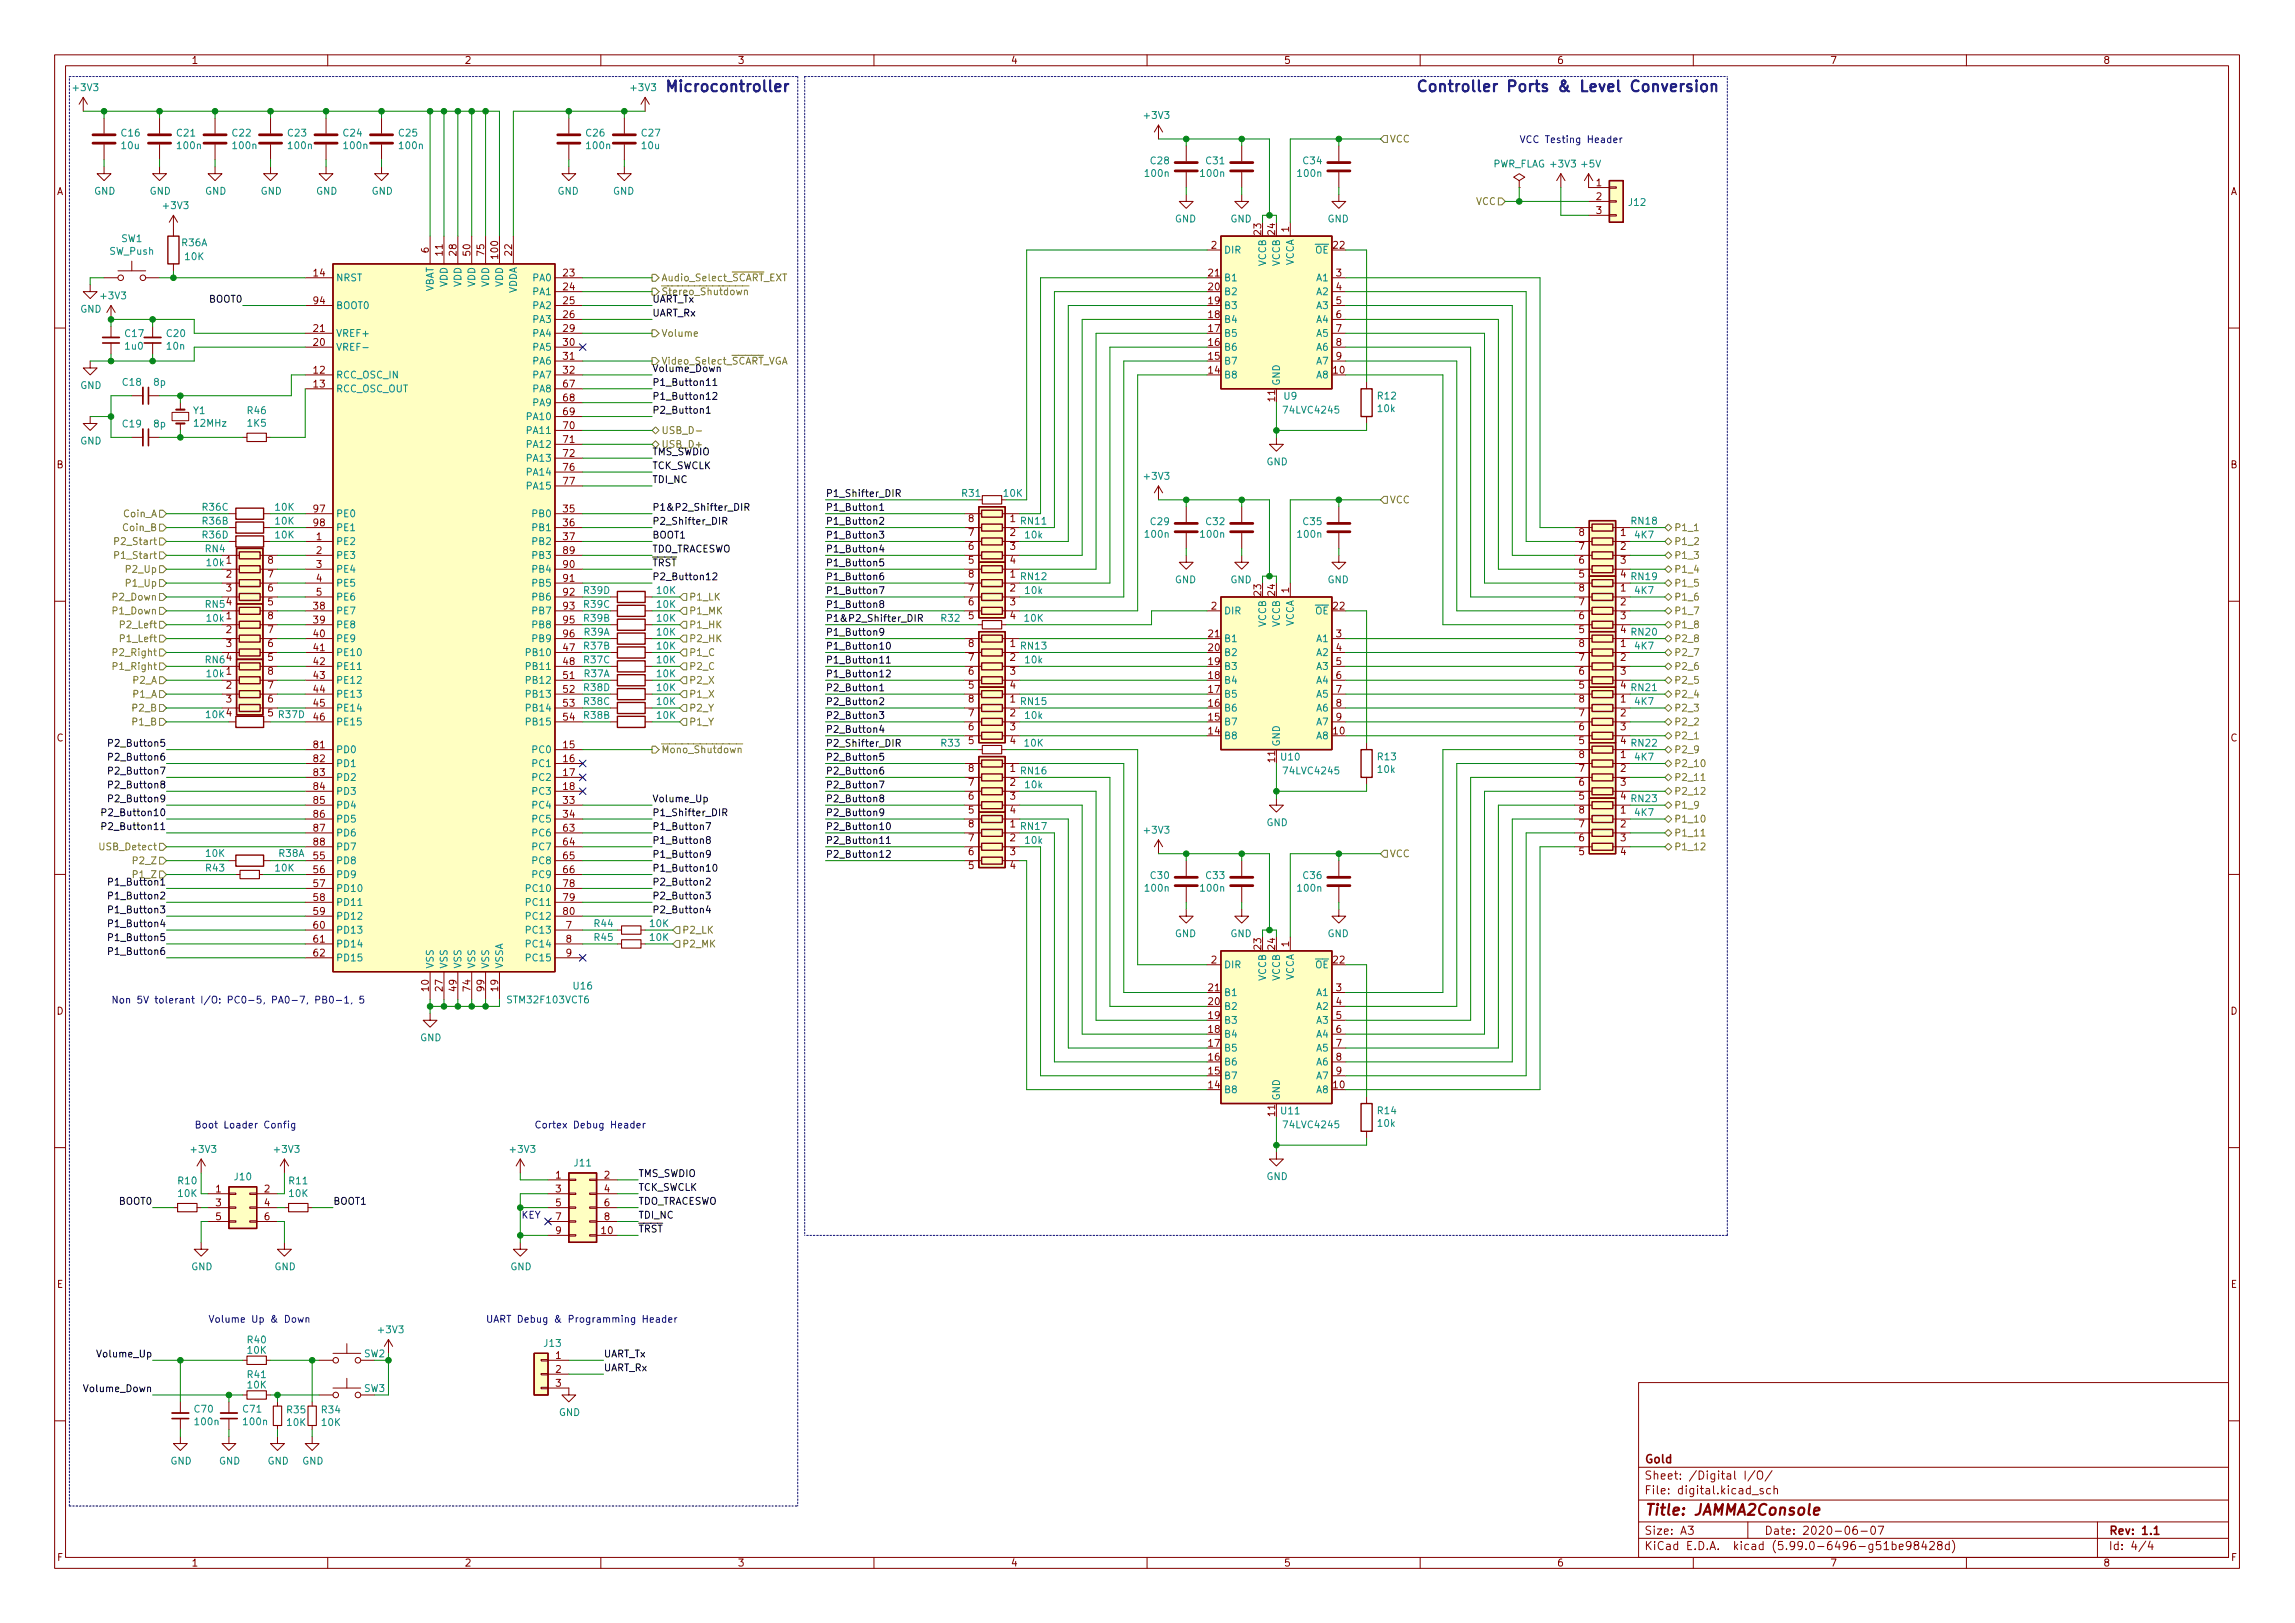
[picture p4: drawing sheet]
<svg xmlns="http://www.w3.org/2000/svg" width="420mm" height="297mm" viewBox="0 0 420 297" stroke-linecap="round" stroke-linejoin="round" font-family="sans-serif">
<defs><g id="words">
<g font-size="2.8" fill="#0000c2">
<text x="124.4" y="16.8">Microcontroller</text>
<text x="266.8" y="16.8">Controller Ports &amp; Level Conversion</text>
</g>
<text font-size="2.8" fill="#840000" x="301" y="277.3">Title: JAMMA2Console</text>
<g font-size="2.1" fill="#840000">
<text x="301" y="267.8">Gold</text>
<text x="301" y="273.5">File: digital.kicad_sch</text>
<text x="301" y="270.8">Sheet: /Digital I/O/</text>
<text x="301" y="280.9">Size: A3</text>
<text x="323" y="280.9">Date: 2020-06-07</text>
<text x="386" y="280.9">Rev: 1.1</text>
<text x="301" y="283.7">KiCad E.D.A. kicad (5.99.0-6496-g51be98428d)</text>
<text x="386" y="283.7">Id: 4/4</text>
</g>
<g font-size="1.8" fill="#840000">
<text x="35" y="11.7">1</text>
<text x="85" y="11.7">2</text>
<text x="135" y="11.7">3</text>
<text x="185" y="11.7">4</text>
<text x="235" y="11.7">5</text>
<text x="285" y="11.7">6</text>
<text x="335" y="11.7">7</text>
<text x="385" y="11.7">8</text>
<text x="10.3" y="35.7">A</text>
<text x="292.2" y="34.1">1</text>
<text x="408.3" y="35.7">A</text>
<text x="292.2" y="36.6">2</text>
<text x="292.2" y="39.2">3</text>
<text x="78.5" y="46.2" transform="rotate(-90 78.5 46.2)">6</text>
<text x="81" y="46.7" transform="rotate(-90 81 46.7)">11</text>
<text x="83.6" y="46.7" transform="rotate(-90 83.6 46.7)">28</text>
<text x="86.1" y="46.7" transform="rotate(-90 86.1 46.7)">50</text>
<text x="88.6" y="46.7" transform="rotate(-90 88.6 46.7)">75</text>
<text x="91.2" y="47.2" transform="rotate(-90 91.2 47.2)">100</text>
<text x="93.7" y="46.7" transform="rotate(-90 93.7 46.7)">22</text>
<text x="221.8" y="45.5">2</text>
<text x="230.9" y="42.9" transform="rotate(-90 230.9 42.9)">23</text>
<text x="233.4" y="42.9" transform="rotate(-90 233.4 42.9)">24</text>
<text x="236" y="42.4" transform="rotate(-90 236 42.4)">1</text>
<text x="244.1" y="45.5">22</text>
<text x="57.4" y="50.6">14</text>
<text x="103.2" y="50.6">23</text>
<text x="103.2" y="53.1">24</text>
<text x="221.3" y="53.1">20</text>
<text x="221.3" y="50.6">21</text>
<text x="244.6" y="50.6">3</text>
<text x="244.6" y="53.1">4</text>
<text x="57.4" y="55.7">94</text>
<text x="103.2" y="55.7">25</text>
<text x="103.2" y="58.2">26</text>
<text x="221.3" y="58.2">18</text>
<text x="221.3" y="55.7">19</text>
<text x="244.6" y="55.7">5</text>
<text x="244.6" y="58.2">6</text>
<text x="57.4" y="60.7">21</text>
<text x="57.4" y="63.3">20</text>
<text x="103.2" y="60.7">29</text>
<text x="103.2" y="63.3">30</text>
<text x="103.2" y="65.8">31</text>
<text x="221.3" y="65.8">15</text>
<text x="221.3" y="63.3">16</text>
<text x="221.3" y="60.7">17</text>
<text x="244.6" y="60.7">7</text>
<text x="244.6" y="63.3">8</text>
<text x="244.6" y="65.8">9</text>
<text x="57.4" y="68.4">12</text>
<text x="57.4" y="70.9">13</text>
<text x="103.2" y="68.4">32</text>
<text x="103.2" y="70.9">67</text>
<text x="221.3" y="68.4">14</text>
<text x="244.1" y="68.4">10</text>
<text x="103.2" y="76">69</text>
<text x="103.2" y="73.4">68</text>
<text x="233.4" y="73.4" transform="rotate(-90 233.4 73.4)">11</text>
<text x="103.2" y="78.5">70</text>
<text x="103.2" y="81.1">71</text>
<text x="103.2" y="83.6">72</text>
<text x="10.3" y="85.7">B</text>
<text x="103.2" y="86.1">76</text>
<text x="103.2" y="88.7">77</text>
<text x="408.3" y="85.7">B</text>
<text x="57.4" y="93.8">97</text>
<text x="103.2" y="93.8">35</text>
<text x="177.3" y="95.5">8</text>
<text x="184.9" y="95.5">1</text>
<text x="57.4" y="96.3">98</text>
<text x="57.9" y="98.8">1</text>
<text x="57.9" y="101.4">2</text>
<text x="103.2" y="96.3">36</text>
<text x="103.2" y="98.8">37</text>
<text x="103.2" y="101.4">89</text>
<text x="177.3" y="100.6">6</text>
<text x="177.3" y="98.1">7</text>
<text x="184.9" y="98.1">2</text>
<text x="184.9" y="100.6">3</text>
<text x="289.1" y="100.6">7</text>
<text x="289.1" y="98.1">8</text>
<text x="296.7" y="98.1">1</text>
<text x="296.7" y="100.6">2</text>
<text x="41.4" y="103.2">1</text>
<text x="41.4" y="105.7">2</text>
<text x="49" y="105.7">7</text>
<text x="49" y="103.2">8</text>
<text x="57.9" y="103.9">3</text>
<text x="57.9" y="106.5">4</text>
<text x="103.2" y="103.9">90</text>
<text x="103.2" y="106.5">91</text>
<text x="177.3" y="103.2">5</text>
<text x="177.3" y="105.7">8</text>
<text x="184.9" y="103.2">4</text>
<text x="184.9" y="105.7">1</text>
<text x="289.1" y="105.7">5</text>
<text x="289.1" y="103.2">6</text>
<text x="296.7" y="103.2">3</text>
<text x="296.7" y="105.7">4</text>
<text x="41.4" y="108.2">3</text>
<text x="41.4" y="110.8">4</text>
<text x="41.4" y="113.3">1</text>
<text x="49" y="110.8">5</text>
<text x="49" y="108.2">6</text>
<text x="49" y="113.3">8</text>
<text x="57.4" y="111.5">38</text>
<text x="57.9" y="109">5</text>
<text x="103.2" y="109">92</text>
<text x="103.2" y="111.5">93</text>
<text x="177.3" y="113.3">5</text>
<text x="177.3" y="110.8">6</text>
<text x="177.3" y="108.2">7</text>
<text x="184.9" y="108.2">2</text>
<text x="184.9" y="110.8">3</text>
<text x="184.9" y="113.3">4</text>
<text x="221.8" y="111.5">2</text>
<text x="230.9" y="109" transform="rotate(-90 230.9 109)">23</text>
<text x="233.4" y="109" transform="rotate(-90 233.4 109)">24</text>
<text x="236" y="108.5" transform="rotate(-90 236 108.5)">1</text>
<text x="244.1" y="111.5">22</text>
<text x="289.1" y="113.3">6</text>
<text x="289.1" y="110.8">7</text>
<text x="289.1" y="108.2">8</text>
<text x="296.7" y="108.2">1</text>
<text x="296.7" y="110.8">2</text>
<text x="296.7" y="113.3">3</text>
<text x="41.4" y="115.9">2</text>
<text x="41.4" y="118.4">3</text>
<text x="49" y="118.4">6</text>
<text x="49" y="115.9">7</text>
<text x="57.4" y="119.2">41</text>
<text x="57.4" y="114.1">39</text>
<text x="57.4" y="116.6">40</text>
<text x="103.2" y="119.2">47</text>
<text x="103.2" y="114.1">95</text>
<text x="103.2" y="116.6">96</text>
<text x="177.3" y="118.4">8</text>
<text x="184.9" y="118.4">1</text>
<text x="221.3" y="119.2">20</text>
<text x="221.3" y="116.6">21</text>
<text x="244.6" y="116.6">3</text>
<text x="244.6" y="119.2">4</text>
<text x="289.1" y="115.9">5</text>
<text x="289.1" y="118.4">8</text>
<text x="296.7" y="115.9">4</text>
<text x="296.7" y="118.4">1</text>
<text x="41.4" y="120.9">4</text>
<text x="41.4" y="123.5">1</text>
<text x="49" y="120.9">5</text>
<text x="49" y="123.5">8</text>
<text x="57.4" y="121.7">42</text>
<text x="57.4" y="124.2">43</text>
<text x="103.2" y="121.7">48</text>
<text x="103.2" y="124.2">51</text>
<text x="177.3" y="123.5">6</text>
<text x="177.3" y="120.9">7</text>
<text x="184.9" y="120.9">2</text>
<text x="184.9" y="123.5">3</text>
<text x="221.3" y="124.2">18</text>
<text x="221.3" y="121.7">19</text>
<text x="244.6" y="121.7">5</text>
<text x="244.6" y="124.2">6</text>
<text x="289.1" y="123.5">6</text>
<text x="289.1" y="120.9">7</text>
<text x="296.7" y="120.9">2</text>
<text x="296.7" y="123.5">3</text>
<text x="37.7" y="131.4">10K 4</text>
<text x="41.4" y="126">2</text>
<text x="41.4" y="128.6">3</text>
<text x="49" y="131.1">5 R37D</text>
<text x="49" y="128.6">6</text>
<text x="49" y="126">7</text>
<text x="57.4" y="126.8">44</text>
<text x="57.4" y="129.3">45</text>
<text x="57.4" y="131.9">46</text>
<text x="103.2" y="126.8">52</text>
<text x="103.2" y="129.3">53</text>
<text x="103.2" y="131.9">54</text>
<text x="177.3" y="126">5</text>
<text x="177.3" y="131.1">7</text>
<text x="177.3" y="128.6">8</text>
<text x="184.9" y="126">4</text>
<text x="184.9" y="128.6">1</text>
<text x="184.9" y="131.1">2</text>
<text x="221.3" y="131.9">15</text>
<text x="221.3" y="129.3">16</text>
<text x="221.3" y="126.8">17</text>
<text x="244.6" y="126.8">7</text>
<text x="244.6" y="129.3">8</text>
<text x="244.6" y="131.9">9</text>
<text x="289.1" y="131.1">7</text>
<text x="289.1" y="128.6">8</text>
<text x="289.1" y="126">5</text>
<text x="296.7" y="128.6">1</text>
<text x="296.7" y="131.1">2</text>
<text x="296.7" y="126">4</text>
<text x="10.3" y="135.7">C</text>
<text x="57.4" y="136.9">81</text>
<text x="103.2" y="136.9">15</text>
<text x="177.3" y="136.2">5</text>
<text x="177.3" y="133.6">6</text>
<text x="184.9" y="133.6">3</text>
<text x="184.9" y="136.2">4</text>
<text x="221.3" y="134.4">14</text>
<text x="244.1" y="134.4">10</text>
<text x="289.1" y="136.2">5</text>
<text x="289.1" y="133.6">6</text>
<text x="296.7" y="133.6">3</text>
<text x="296.7" y="136.2">4</text>
<text x="408.3" y="135.7">C</text>
<text x="57.4" y="139.5">82</text>
<text x="57.4" y="142">83</text>
<text x="103.2" y="139.5">16</text>
<text x="103.2" y="142">17</text>
<text x="177.3" y="143.8">7</text>
<text x="177.3" y="141.3">8</text>
<text x="184.9" y="141.3">1</text>
<text x="184.9" y="143.8">2</text>
<text x="233.4" y="139.5" transform="rotate(-90 233.4 139.5)">11</text>
<text x="289.1" y="143.8">6</text>
<text x="289.1" y="141.3">7</text>
<text x="289.1" y="138.7">8</text>
<text x="296.7" y="138.7">1</text>
<text x="296.7" y="141.3">2</text>
<text x="296.7" y="143.8">3</text>
<text x="57.4" y="144.6">84</text>
<text x="57.4" y="147.1">85</text>
<text x="57.4" y="149.6">86</text>
<text x="103.2" y="144.6">18</text>
<text x="103.2" y="147.1">33</text>
<text x="103.2" y="149.6">34</text>
<text x="177.3" y="148.9">5</text>
<text x="177.3" y="146.3">6</text>
<text x="184.9" y="146.3">3</text>
<text x="184.9" y="148.9">4</text>
<text x="289.1" y="146.3">5</text>
<text x="289.1" y="148.9">8</text>
<text x="296.7" y="146.3">4</text>
<text x="296.7" y="148.9">1</text>
<text x="57.4" y="152.2">87</text>
<text x="57.4" y="154.7">88</text>
<text x="103.2" y="152.2">63</text>
<text x="103.2" y="154.7">64</text>
<text x="177.3" y="154">7</text>
<text x="177.3" y="151.4">8</text>
<text x="184.9" y="151.4">1</text>
<text x="184.9" y="154">2</text>
<text x="289.1" y="154">6</text>
<text x="289.1" y="151.4">7</text>
<text x="296.7" y="151.4">2</text>
<text x="296.7" y="154">3</text>
<text x="57.4" y="157.3">55</text>
<text x="57.4" y="159.8">56</text>
<text x="103.2" y="157.3">65</text>
<text x="103.2" y="159.8">66</text>
<text x="177.3" y="159">5</text>
<text x="177.3" y="156.5">6</text>
<text x="184.9" y="156.5">3</text>
<text x="184.9" y="159">4</text>
<text x="289.1" y="156.5">5</text>
<text x="296.7" y="156.5">4</text>
<text x="57.4" y="162.3">57</text>
<text x="57.4" y="164.9">58</text>
<text x="57.4" y="167.4">59</text>
<text x="103.2" y="162.3">78</text>
<text x="103.2" y="164.9">79</text>
<text x="103.2" y="167.4">80</text>
<text x="57.4" y="170">60</text>
<text x="57.4" y="172.5">61</text>
<text x="103.6" y="170">7</text>
<text x="103.6" y="172.5">8</text>
<text x="230.9" y="173.7" transform="rotate(-90 230.9 173.7)">23</text>
<text x="233.4" y="173.7" transform="rotate(-90 233.4 173.7)">24</text>
<text x="236" y="173.2" transform="rotate(-90 236 173.2)">1</text>
<text x="57.4" y="175">62</text>
<text x="103.6" y="175">9</text>
<text x="221.8" y="176.3">2</text>
<text x="244.1" y="176.3">22</text>
<text x="10.3" y="185.7">D</text>
<text x="78.5" y="181.4" transform="rotate(-90 78.5 181.4)">10</text>
<text x="81" y="181.4" transform="rotate(-90 81 181.4)">27</text>
<text x="83.6" y="181.4" transform="rotate(-90 83.6 181.4)">49</text>
<text x="86.1" y="181.4" transform="rotate(-90 86.1 181.4)">74</text>
<text x="88.6" y="181.4" transform="rotate(-90 88.6 181.4)">99</text>
<text x="91.2" y="181.4" transform="rotate(-90 91.2 181.4)">19</text>
<text x="221.3" y="183.9">20</text>
<text x="221.3" y="181.4">21</text>
<text x="244.6" y="181.4">3</text>
<text x="244.6" y="183.9">4</text>
<text x="408.3" y="185.7">D</text>
<text x="221.3" y="191.6">17</text>
<text x="221.3" y="189">18</text>
<text x="221.3" y="186.5">19</text>
<text x="244.6" y="186.5">5</text>
<text x="244.6" y="189">6</text>
<text x="244.6" y="191.6">7</text>
<text x="221.3" y="196.6">15</text>
<text x="221.3" y="194.1">16</text>
<text x="244.6" y="194.1">8</text>
<text x="244.6" y="196.6">9</text>
<text x="221.3" y="199.2">14</text>
<text x="244.1" y="199.2">10</text>
<text x="233.4" y="204.2" transform="rotate(-90 233.4 204.2)">11</text>
<text x="101.7" y="215.7">1</text>
<text x="110.6" y="215.7">2</text>
<text x="39.5" y="218.2">1</text>
<text x="39.5" y="220.8">3</text>
<text x="48.4" y="218.2">2</text>
<text x="48.4" y="220.8">4</text>
<text x="101.7" y="218.2">3</text>
<text x="101.7" y="220.8">5</text>
<text x="110.6" y="218.2">4</text>
<text x="110.6" y="220.8">6</text>
<text x="39.5" y="223.3">5</text>
<text x="48.4" y="223.3">6</text>
<text x="101.7" y="223.3">7</text>
<text x="101.7" y="225.8">9</text>
<text x="110.1" y="225.8">10</text>
<text x="110.6" y="223.3">8</text>
<text x="10.4" y="235.7">E</text>
<text x="408.4" y="235.7">E</text>
<text x="101.7" y="248.7">1</text>
<text x="101.7" y="251.2">2</text>
<text x="101.7" y="253.8">3</text>
<text x="10.4" y="285.7">F</text>
<text x="35" y="286.7">1</text>
<text x="85" y="286.7">2</text>
<text x="135" y="286.7">3</text>
<text x="185" y="286.7">4</text>
<text x="235" y="286.7">5</text>
<text x="285" y="286.7">6</text>
<text x="335" y="286.7">7</text>
<text x="385" y="286.7">8</text>
<text x="408.4" y="285.7">F</text>
</g>
<g font-size="1.8" fill="#008484">
<text x="13.5" y="16.7">+3V3</text>
<text x="115.6" y="16.7">+3V3</text>
<text x="209.6" y="21.7">+3V3</text>
<text x="22.3" y="25">C16</text>
<text x="22.3" y="27.3">10u</text>
<text x="32.4" y="25">C21</text>
<text x="32.6" y="27.3">100n</text>
<text x="42.6" y="25">C22</text>
<text x="42.7" y="27.3">100n</text>
<text x="52.8" y="25">C23</text>
<text x="52.9" y="27.3">100n</text>
<text x="62.9" y="25">C24</text>
<text x="63.1" y="27.3">100n</text>
<text x="73.1" y="25">C25</text>
<text x="73.2" y="27.3">100n</text>
<text x="107.4" y="25">C26</text>
<text x="107.5" y="27.3">100n</text>
<text x="117.5" y="25">C27</text>
<text x="117.6" y="27.3">10u</text>
<text x="17.2" y="35.6">GND</text>
<text x="27.4" y="35.6">GND</text>
<text x="37.5" y="35.6">GND</text>
<text x="47.7" y="35.6">GND</text>
<text x="57.9" y="35.6">GND</text>
<text x="68" y="35.6">GND</text>
<text x="102" y="35.6">GND</text>
<text x="112.2" y="35.6">GND</text>
<text x="209.8" y="32.4">100n</text>
<text x="210.7" y="30.1">C28</text>
<text x="219.9" y="32.4">100n</text>
<text x="220.9" y="30.1">C31</text>
<text x="237.7" y="32.4">100n</text>
<text x="238.6" y="30.1">C34</text>
<text x="273.2" y="30.6">PWR_FLAG +3V3</text>
<text x="289.6" y="30.6">+5V</text>
<text x="30" y="38.3">+3V3</text>
<text x="215.1" y="40.7">GND</text>
<text x="225.2" y="40.7">GND</text>
<text x="243" y="40.7">GND</text>
<text x="298.2" y="37.7">J12</text>
<text x="20.1" y="46.6">SW_Push</text>
<text x="22.2" y="44.3">SW1</text>
<text x="33.3" y="45.1">R36A</text>
<text x="33.9" y="47.6">10K</text>
<text x="224" y="46.4">DIR</text>
<text x="240.8" y="46.4">~OE</text>
<text x="61.5" y="51.5">NRST</text>
<text x="79.4" y="53.6" transform="rotate(-90 79.4 53.6)">VBAT</text>
<text x="81.9" y="52.5" transform="rotate(-90 81.9 52.5)">VDD</text>
<text x="84.5" y="52.5" transform="rotate(-90 84.5 52.5)">VDD</text>
<text x="87" y="52.5" transform="rotate(-90 87 52.5)">VDD</text>
<text x="89.5" y="52.5" transform="rotate(-90 89.5 52.5)">VDD</text>
<text x="92.1" y="52.5" transform="rotate(-90 92.1 52.5)">VDD</text>
<text x="94.6" y="53.8" transform="rotate(-90 94.6 53.8)">VDDA</text>
<text x="97.7" y="51.5">PA0</text>
<text x="224" y="51.5">B1</text>
<text x="231.8" y="48.7" transform="rotate(-90 231.8 48.7)">VCCB</text>
<text x="234.3" y="48.7" transform="rotate(-90 234.3 48.7)">VCCB</text>
<text x="236.9" y="48.7" transform="rotate(-90 236.9 48.7)">VCCA</text>
<text x="241.1" y="51.5">A1</text>
<text x="14.7" y="57.2">GND</text>
<text x="18.6" y="54.8">+3V3</text>
<text x="61.5" y="56.6">BOOT0</text>
<text x="97.7" y="54">PA1</text>
<text x="97.7" y="56.6">PA2</text>
<text x="97.7" y="59.1">PA3</text>
<text x="224" y="59.1">B4</text>
<text x="224" y="56.6">B3</text>
<text x="224" y="54">B2</text>
<text x="241.1" y="54">A2</text>
<text x="241.1" y="56.6">A3</text>
<text x="241.1" y="59.1">A4</text>
<text x="23" y="61.7">C17</text>
<text x="23" y="64">1u0</text>
<text x="30.6" y="61.7">C20</text>
<text x="30.6" y="64">10n</text>
<text x="61.5" y="61.6">VREF+</text>
<text x="61.5" y="64.2">VREF-</text>
<text x="97.7" y="61.6">PA4</text>
<text x="97.7" y="64.2">PA5</text>
<text x="224" y="64.2">B6</text>
<text x="224" y="61.6">B5</text>
<text x="241.1" y="61.6">A5</text>
<text x="241.1" y="64.2">A6</text>
<text x="14.7" y="71.2">GND</text>
<text x="22.5" y="70.6">C18</text>
<text x="28.2" y="70.6">8p</text>
<text x="61.5" y="69.3">RCC_OSC_IN</text>
<text x="61.5" y="71.8">RCC_OSC_OUT</text>
<text x="97.7" y="66.7">PA6</text>
<text x="97.7" y="69.3">PA7</text>
<text x="97.7" y="71.8">PA8</text>
<text x="224" y="69.3">B8</text>
<text x="224" y="66.7">B7</text>
<text x="234.3" y="70.6" transform="rotate(-90 234.3 70.6)">GND</text>
<text x="241.1" y="69.3">A8</text>
<text x="241.1" y="66.7">A7</text>
<text x="35.4" y="75.8">Y1</text>
<text x="45.4" y="75.8">R46</text>
<text x="96.7" y="76.9">PA10</text>
<text x="97.7" y="74.3">PA9</text>
<text x="235.1" y="73.1">U9</text>
<text x="235.3" y="75.7">74LVC4245</text>
<text x="252.3" y="73.1">R12</text>
<text x="252.3" y="75.4">10k</text>
<text x="14.7" y="81.3">GND</text>
<text x="22.5" y="78.2">C19</text>
<text x="28.2" y="78.2">8p</text>
<text x="35.6" y="78.1">12MHz</text>
<text x="45.4" y="78.1">1K5</text>
<text x="96.7" y="79.4">PA11</text>
<text x="96.7" y="82">PA12</text>
<text x="96.7" y="84.5">PA13</text>
<text x="96.7" y="87">PA14</text>
<text x="96.7" y="89.6">PA15</text>
<text x="209.6" y="87.8">+3V3</text>
<text x="231.8" y="85.1">GND</text>
<text x="37.1" y="96">R36B</text>
<text x="37.1" y="93.5">R36C</text>
<text x="50.4" y="96">10K</text>
<text x="50.4" y="93.5">10K</text>
<text x="61.5" y="94.7">PE0</text>
<text x="97.7" y="94.7">PB0</text>
<text x="176.2" y="90.9">R31</text>
<text x="183.8" y="90.9">10K</text>
<text x="187" y="96">RN11</text>
<text x="298.7" y="96">RN18</text>
<text x="37.1" y="98.5">R36D</text>
<text x="37.6" y="101.1">RN4</text>
<text x="50.4" y="98.5">10K</text>
<text x="61.5" y="97.2">PE1</text>
<text x="61.5" y="99.7">PE2</text>
<text x="97.7" y="97.2">PB1</text>
<text x="97.7" y="99.7">PB2</text>
<text x="187.8" y="98.5">10k</text>
<text x="209.8" y="98.4">100n</text>
<text x="210.7" y="96.1">C29</text>
<text x="219.9" y="98.4">100n</text>
<text x="220.9" y="96.1">C32</text>
<text x="237.7" y="98.4">100n</text>
<text x="238.6" y="96.1">C35</text>
<text x="299.4" y="98.5">4K7</text>
<text x="37.9" y="103.6">10k</text>
<text x="61.5" y="102.3">PE3</text>
<text x="61.5" y="104.8">PE4</text>
<text x="61.5" y="107.4">PE5</text>
<text x="97.7" y="102.3">PB3</text>
<text x="97.7" y="104.8">PB4</text>
<text x="97.7" y="107.4">PB5</text>
<text x="187" y="106.2">RN12</text>
<text x="215.1" y="106.7">GND</text>
<text x="225.2" y="106.7">GND</text>
<text x="243" y="106.7">GND</text>
<text x="298.7" y="106.2">RN19</text>
<text x="37.6" y="111.2">RN5</text>
<text x="37.9" y="113.8">10k</text>
<text x="61.5" y="109.9">PE6</text>
<text x="61.5" y="112.4">PE7</text>
<text x="97.7" y="109.9">PB6</text>
<text x="97.7" y="112.4">PB7</text>
<text x="107" y="113.8">R39B</text>
<text x="107" y="111.2">R39C</text>
<text x="107" y="108.7">R39D</text>
<text x="120.3" y="113.8">10K</text>
<text x="120.3" y="111.2">10K</text>
<text x="120.3" y="108.7">10K</text>
<text x="172.4" y="113.8">R32</text>
<text x="187.6" y="113.8">10K</text>
<text x="187.8" y="108.7">10k</text>
<text x="224" y="112.4">DIR</text>
<text x="240.8" y="112.4">~OE</text>
<text x="299.4" y="108.7">4K7</text>
<text x="61.5" y="115">PE8</text>
<text x="61.5" y="117.5">PE9</text>
<text x="97.7" y="115">PB8</text>
<text x="97.7" y="117.5">PB9</text>
<text x="107" y="116.3">R39A</text>
<text x="107" y="118.9">R37B</text>
<text x="120.3" y="116.3">10K</text>
<text x="120.3" y="118.9">10K</text>
<text x="187" y="118.9">RN13</text>
<text x="224" y="117.5">B1</text>
<text x="231.8" y="114.8" transform="rotate(-90 231.8 114.8)">VCCB</text>
<text x="234.3" y="114.8" transform="rotate(-90 234.3 114.8)">VCCB</text>
<text x="236.9" y="114.8" transform="rotate(-90 236.9 114.8)">VCCA</text>
<text x="241.1" y="117.5">A1</text>
<text x="298.7" y="116.3">RN20</text>
<text x="299.4" y="118.9">4K7</text>
<text x="37.6" y="121.4">RN6</text>
<text x="37.9" y="123.9">10k</text>
<text x="61.5" y="120.1">PE10</text>
<text x="61.5" y="122.6">PE11</text>
<text x="61.5" y="125.1">PE12</text>
<text x="96.7" y="120.1">PB10</text>
<text x="96.7" y="122.6">PB11</text>
<text x="96.7" y="125.1">PB12</text>
<text x="107" y="121.4">R37C</text>
<text x="107" y="123.9">R37A</text>
<text x="120.3" y="121.4">10K</text>
<text x="120.3" y="123.9">10K</text>
<text x="187.8" y="121.4">10k</text>
<text x="224" y="125.1">B4</text>
<text x="224" y="122.6">B3</text>
<text x="224" y="120.1">B2</text>
<text x="241.1" y="120.1">A2</text>
<text x="241.1" y="122.6">A3</text>
<text x="241.1" y="125.1">A4</text>
<text x="61.5" y="127.7">PE13</text>
<text x="61.5" y="130.2">PE14</text>
<text x="96.7" y="127.7">PB13</text>
<text x="96.7" y="130.2">PB14</text>
<text x="107" y="131.6">R38B</text>
<text x="107" y="126.5">R38D</text>
<text x="107" y="129">R38C</text>
<text x="120.3" y="131.6">10K</text>
<text x="120.3" y="126.5">10K</text>
<text x="120.3" y="129">10K</text>
<text x="187" y="129">RN15</text>
<text x="187.8" y="131.6">10k</text>
<text x="224" y="130.2">B6</text>
<text x="224" y="127.7">B5</text>
<text x="241.1" y="127.7">A5</text>
<text x="241.1" y="130.2">A6</text>
<text x="298.7" y="126.5">RN21</text>
<text x="299.4" y="129">4K7</text>
<text x="61.5" y="137.8">PD0</text>
<text x="61.5" y="132.8">PE15</text>
<text x="96.7" y="132.8">PB15</text>
<text x="97.7" y="137.8">PC0</text>
<text x="172.4" y="136.6">R33</text>
<text x="187.6" y="136.6">10K</text>
<text x="224" y="135.3">B8</text>
<text x="224" y="132.8">B7</text>
<text x="234.3" y="136.7" transform="rotate(-90 234.3 136.7)">GND</text>
<text x="241.1" y="135.3">A8</text>
<text x="241.1" y="132.8">A7</text>
<text x="298.7" y="136.6">RN22</text>
<text x="61.5" y="140.4">PD1</text>
<text x="61.5" y="142.9">PD2</text>
<text x="97.7" y="140.4">PC1</text>
<text x="97.7" y="142.9">PC2</text>
<text x="187" y="141.7">RN16</text>
<text x="234.6" y="139.2">U10</text>
<text x="235.3" y="141.7">74LVC4245</text>
<text x="252.3" y="139.1">R13</text>
<text x="252.3" y="141.4">10k</text>
<text x="299.4" y="139.2">4K7</text>
<text x="61.5" y="145.5">PD3</text>
<text x="61.5" y="148">PD4</text>
<text x="97.7" y="145.5">PC3</text>
<text x="97.7" y="148">PC4</text>
<text x="187.8" y="144.3">10k</text>
<text x="298.7" y="146.8">RN23</text>
<text x="299.4" y="149.3">4K7</text>
<text x="61.5" y="150.5">PD5</text>
<text x="61.5" y="153.1">PD6</text>
<text x="61.5" y="155.6">PD7</text>
<text x="97.7" y="150.5">PC5</text>
<text x="97.7" y="153.1">PC6</text>
<text x="97.7" y="155.6">PC7</text>
<text x="187" y="151.9">RN17</text>
<text x="187.8" y="154.4">10k</text>
<text x="209.6" y="152.6">+3V3</text>
<text x="231.8" y="151.2">GND</text>
<text x="37.7" y="156.8">10K</text>
<text x="37.7" y="159.5">R43</text>
<text x="50.4" y="159.5">10K</text>
<text x="51.1" y="156.8">R38A</text>
<text x="61.5" y="158.2">PD8</text>
<text x="61.5" y="160.7">PD9</text>
<text x="97.7" y="158.2">PC8</text>
<text x="97.7" y="160.7">PC9</text>
<text x="210.7" y="160.9">C30</text>
<text x="220.9" y="160.9">C33</text>
<text x="238.6" y="160.9">C36</text>
<text x="61.5" y="163.2">PD10</text>
<text x="61.5" y="165.8">PD11</text>
<text x="96.7" y="163.2">PC10</text>
<text x="96.7" y="165.8">PC11</text>
<text x="209.8" y="163.2">100n</text>
<text x="219.9" y="163.2">100n</text>
<text x="237.7" y="163.2">100n</text>
<text x="61.5" y="168.3">PD12</text>
<text x="61.5" y="170.9">PD13</text>
<text x="61.5" y="173.4">PD14</text>
<text x="96.7" y="168.3">PC12</text>
<text x="96.7" y="170.9">PC13</text>
<text x="96.7" y="173.4">PC14</text>
<text x="108.9" y="172.2">R45</text>
<text x="108.9" y="169.7">R44</text>
<text x="119" y="172.2">10K</text>
<text x="119" y="169.7">10K</text>
<text x="215.1" y="171.5">GND</text>
<text x="225.2" y="171.5">GND</text>
<text x="243" y="171.5">GND</text>
<text x="61.5" y="175.9">PD15</text>
<text x="79.4" y="177.3" transform="rotate(-90 79.4 177.3)">VSS</text>
<text x="81.9" y="177.3" transform="rotate(-90 81.9 177.3)">VSS</text>
<text x="84.5" y="177.3" transform="rotate(-90 84.5 177.3)">VSS</text>
<text x="87" y="177.3" transform="rotate(-90 87 177.3)">VSS</text>
<text x="89.5" y="177.3" transform="rotate(-90 89.5 177.3)">VSS</text>
<text x="92.1" y="177.3" transform="rotate(-90 92.1 177.3)">VSSA</text>
<text x="96.7" y="175.9">PC15</text>
<text x="224" y="177.2">DIR</text>
<text x="231.8" y="179.5" transform="rotate(-90 231.8 179.5)">VCCB</text>
<text x="234.3" y="179.5" transform="rotate(-90 234.3 179.5)">VCCB</text>
<text x="236.9" y="179.5" transform="rotate(-90 236.9 179.5)">VCCA</text>
<text x="240.8" y="177.2">~OE</text>
<text x="93.2" y="183.6">STM32F103VCT6</text>
<text x="105.1" y="181.1">U16</text>
<text x="224" y="184.8">B2</text>
<text x="224" y="182.3">B1</text>
<text x="241.1" y="182.3">A1</text>
<text x="241.1" y="184.8">A2</text>
<text x="76.9" y="190.6">GND</text>
<text x="224" y="189.9">B4</text>
<text x="224" y="187.4">B3</text>
<text x="241.1" y="187.4">A3</text>
<text x="241.1" y="189.9">A4</text>
<text x="224" y="197.5">B7</text>
<text x="224" y="195">B6</text>
<text x="224" y="192.4">B5</text>
<text x="241.1" y="192.4">A5</text>
<text x="241.1" y="195">A6</text>
<text x="241.1" y="197.5">A7</text>
<text x="224" y="200.1">B8</text>
<text x="234.3" y="201.5" transform="rotate(-90 234.3 201.5)">GND</text>
<text x="234.6" y="203.9">U11</text>
<text x="241.1" y="200.1">A8</text>
<text x="252.3" y="203.9">R14</text>
<text x="235.3" y="206.5">74LVC4245</text>
<text x="252.3" y="206.2">10k</text>
<text x="35.1" y="211">+3V3</text>
<text x="50.4" y="211">+3V3</text>
<text x="93.5" y="211">+3V3</text>
<text x="105.2" y="213.5">J11</text>
<text x="231.8" y="216">GND</text>
<text x="32.7" y="216.7">R10</text>
<text x="32.7" y="219.1">10K</text>
<text x="43" y="216">J10</text>
<text x="53" y="216.7">R11</text>
<text x="53" y="219.1">10K</text>
<text x="35" y="232.5">GND</text>
<text x="50.2" y="232.5">GND</text>
<text x="93.4" y="232.5">GND</text>
<text x="45.4" y="245.9">R40</text>
<text x="69.4" y="244">+3V3</text>
<text x="45.4" y="247.8">10K</text>
<text x="66.7" y="248.4">SW2</text>
<text x="99.7" y="246.5">J13</text>
<text x="45.4" y="252.2">R41</text>
<text x="45.4" y="254.1">10K</text>
<text x="66.7" y="254.7">SW3</text>
<text x="35.7" y="258.5">C70</text>
<text x="35.8" y="260.8">100n</text>
<text x="44.5" y="258.5">C71</text>
<text x="44.7" y="260.8">100n</text>
<text x="52.6" y="258.7">R35</text>
<text x="52.6" y="261">10K</text>
<text x="59" y="258.7">R34</text>
<text x="59" y="261">10K</text>
<text x="102.3" y="259.1">GND</text>
<text x="31.2" y="268">GND</text>
<text x="40.1" y="268">GND</text>
<text x="49" y="268">GND</text>
<text x="55.3" y="268">GND</text>
</g>
<g font-size="1.8" fill="#848400">
<text x="254.4" y="26.1">VCC</text>
<text x="270.2" y="37.5">VCC</text>
<text x="121" y="51.5">Audio_Select_~SCART~_EXT</text>
<text x="121" y="54">~Stereo_Shutdown~</text>
<text x="121" y="61.6">Volume</text>
<text x="121" y="66.7">Video_Select_~SCART~_VGA</text>
<text x="121" y="82">USB_D+</text>
<text x="121" y="79.4">USB_D-</text>
<text x="22.6" y="94.7">Coin_A</text>
<text x="254.4" y="92.1">VCC</text>
<text x="21.7" y="99.7">P2_Start</text>
<text x="22.6" y="97.2">Coin_B</text>
<text x="306.5" y="97.2">P1_1</text>
<text x="306.5" y="99.7">P1_2</text>
<text x="21.7" y="102.3">P1_Start</text>
<text x="23.3" y="104.8">P2_Up</text>
<text x="23.3" y="107.4">P1_Up</text>
<text x="306.5" y="104.8">P1_4</text>
<text x="306.5" y="107.4">P1_5</text>
<text x="306.5" y="102.3">P1_3</text>
<text x="20.9" y="112.4">P1_Down</text>
<text x="20.9" y="109.9">P2_Down</text>
<text x="126.1" y="112.4">P1_MK</text>
<text x="126.1" y="109.9">P1_LK</text>
<text x="306.5" y="112.4">P1_7</text>
<text x="306.5" y="109.9">P1_6</text>
<text x="22.4" y="117.5">P1_Left</text>
<text x="22.4" y="115">P2_Left</text>
<text x="126.1" y="117.5">P2_HK</text>
<text x="126.1" y="115">P1_HK</text>
<text x="306.5" y="117.5">P2_8</text>
<text x="306.5" y="115">P1_8</text>
<text x="21.2" y="122.6">P1_Right</text>
<text x="21.2" y="120.1">P2_Right</text>
<text x="24.4" y="125.1">P2_A</text>
<text x="126.1" y="125.1">P2_X</text>
<text x="126.1" y="122.6">P2_C</text>
<text x="126.1" y="120.1">P1_C</text>
<text x="306.5" y="125.1">P2_5</text>
<text x="306.5" y="122.6">P2_6</text>
<text x="306.5" y="120.1">P2_7</text>
<text x="24.4" y="130.2">P2_B</text>
<text x="24.4" y="127.7">P1_A</text>
<text x="126.1" y="127.7">P1_X</text>
<text x="126.1" y="130.2">P2_Y</text>
<text x="306.5" y="130.2">P2_3</text>
<text x="306.5" y="127.7">P2_4</text>
<text x="24.4" y="132.8">P1_B</text>
<text x="121" y="137.8">~Mono_Shutdown~</text>
<text x="126.1" y="132.8">P1_Y</text>
<text x="306.5" y="135.3">P2_1</text>
<text x="306.5" y="132.8">P2_2</text>
<text x="306.5" y="137.8">P2_9</text>
<text x="306.5" y="142.9">P2_11</text>
<text x="306.5" y="140.4">P2_10</text>
<text x="306.5" y="148">P1_9</text>
<text x="306.5" y="145.5">P2_12</text>
<text x="18.7" y="155.6">USB_Detect</text>
<text x="306.5" y="155.6">P1_12</text>
<text x="306.5" y="153.1">P1_11</text>
<text x="306.5" y="150.5">P1_10</text>
<text x="24.6" y="158.2">P2_Z</text>
<text x="254.4" y="156.9">VCC</text>
<text x="124.8" y="170.9">P2_LK</text>
<text x="124.8" y="173.4">P2_MK</text>
</g>
<g font-size="1.8" fill="#0000c2">
<text x="278.1" y="26.2">VCC Testing Header</text>
<text x="20.3" y="183.6">Non 5V tolerant I/O: PC0-5, PA0-7, PB0-1, 5</text>
<text x="35.6" y="206.5">Boot Loader Config</text>
<text x="97.8" y="206.5">Cortex Debug Header</text>
<text x="95.4" y="223">KEY</text>
<text x="38.1" y="242.1">Volume Up &amp; Down</text>
<text x="88.9" y="242.1">UART Debug &amp; Programming Header</text>
</g>
<g font-size="1.8">
<text x="38.4" y="55.4">BOOT0</text>
<text x="119.4" y="57.9">UART_Rx</text>
<text x="119.4" y="55.4">UART_Tx</text>
<text x="119.4" y="68.1">Volume_Down</text>
<text x="119.4" y="70.6">P1_Button11</text>
<text x="119.4" y="73.2">P1_Button12</text>
<text x="119.4" y="75.7">P2_Button1</text>
<text x="119.4" y="83.3">TMS_SWDIO</text>
<text x="119.4" y="85.9">TCK_SWCLK</text>
<text x="119.4" y="88.4">TDI_NC</text>
<text x="119.4" y="93.5">P1&amp;P2_Shifter_DIR</text>
<text x="151.1" y="93.5">P1_Button1</text>
<text x="151.1" y="90.9">P1_Shifter_DIR</text>
<text x="119.4" y="96">P2_Shifter_DIR</text>
<text x="119.4" y="101.1">TDO_TRACESWO</text>
<text x="119.4" y="98.6">BOOT1</text>
<text x="151.1" y="101.1">P1_Button4</text>
<text x="151.1" y="98.6">P1_Button3</text>
<text x="151.1" y="96">P1_Button2</text>
<text x="119.4" y="103.6">~TRST~</text>
<text x="119.4" y="106.2">P2_Button12</text>
<text x="151.1" y="106.2">P1_Button6</text>
<text x="151.1" y="103.6">P1_Button5</text>
<text x="151.1" y="113.8">P1&amp;P2_Shifter_DIR</text>
<text x="151.1" y="111.3">P1_Button8</text>
<text x="151.1" y="108.7">P1_Button7</text>
<text x="151.1" y="118.9">P1_Button10</text>
<text x="151.1" y="116.3">P1_Button9</text>
<text x="151.1" y="121.4">P1_Button11</text>
<text x="151.1" y="124">P1_Button12</text>
<text x="151.1" y="131.6">P2_Button3</text>
<text x="151.1" y="129">P2_Button2</text>
<text x="151.1" y="126.5">P2_Button1</text>
<text x="20.7" y="136.7">P2_Button5</text>
<text x="151.1" y="136.7">P2_Shifter_DIR</text>
<text x="151.1" y="134.1">P2_Button4</text>
<text x="20.7" y="141.7">P2_Button7</text>
<text x="20.7" y="139.2">P2_Button6</text>
<text x="151.1" y="141.7">P2_Button6</text>
<text x="151.1" y="139.2">P2_Button5</text>
<text x="19.7" y="149.4">P2_Button10</text>
<text x="20.7" y="144.3">P2_Button8</text>
<text x="20.7" y="146.8">P2_Button9</text>
<text x="119.4" y="146.8">Volume_Up</text>
<text x="119.4" y="149.4">P1_Shifter_DIR</text>
<text x="151.1" y="144.3">P2_Button7</text>
<text x="151.1" y="149.4">P2_Button9</text>
<text x="151.1" y="146.8">P2_Button8</text>
<text x="19.7" y="151.9">P2_Button11</text>
<text x="119.4" y="151.9">P1_Button7</text>
<text x="119.4" y="154.4">P1_Button8</text>
<text x="151.1" y="154.4">P2_Button11</text>
<text x="151.1" y="151.9">P2_Button10</text>
<text x="24.6" y="160.7">P1_Z</text>
<text x="119.4" y="159.5">P1_Button10</text>
<text x="119.4" y="157">P1_Button9</text>
<text x="151.1" y="157">P2_Button12</text>
<text x="20.7" y="162.1">P1_Button1</text>
<text x="20.7" y="167.1">P1_Button3</text>
<text x="20.7" y="164.6">P1_Button2</text>
<text x="119.4" y="162.1">P2_Button2</text>
<text x="119.4" y="164.6">P2_Button3</text>
<text x="119.4" y="167.1">P2_Button4</text>
<text x="20.7" y="172.2">P1_Button5</text>
<text x="20.7" y="169.7">P1_Button4</text>
<text x="20.7" y="174.8">P1_Button6</text>
<text x="116.8" y="215.4">TMS_SWDIO</text>
<text x="21.8" y="220.5">BOOT0</text>
<text x="61" y="220.5">BOOT1</text>
<text x="116.8" y="217.9">TCK_SWCLK</text>
<text x="116.8" y="220.5">TDO_TRACESWO</text>
<text x="116.8" y="223">TDI_NC</text>
<text x="116.8" y="225.6">~TRST~</text>
<text x="18.2" y="248.4">Volume_Up</text>
<text x="110.5" y="251">UART_Rx</text>
<text x="110.5" y="248.4">UART_Tx</text>
<text x="15.8" y="254.8">Volume_Down</text>
</g>
</g></defs>
<g fill="none" stroke="#840000" stroke-width=".18">
<path d="M10 10h400v277h-400zM12 12h396v273h-396zM15.2 17.8l-.7 1.3M15.2 17.8v2.6M15.2 17.8l.8 1.3M60 10v2M110 10v2M118.1 17.8l.8 1.3M118.1 17.8v2.6M118.1 17.8l-.8 1.3M160 10v2M210 10v2"/>
<path d="M260 10v2M310 10v2M360 10v2M19 30.5v1.3h1.3l-1.3 1.3-1.2-1.3h1.2M19 21.6v2.8M19 26.5v2.7M29.2 30.5v1.3h1.3l-1.3 1.3-1.3-1.3h1.3M29.2 21.6v2.8M29.2 26.5v2.7M31.7 39.4v3.8M31.7 39.4l-.7 1.3M31.7 39.4l.8 1.3"/>
<path d="M39.4 30.5v1.3h1.2l-1.2 1.3-1.3-1.3h1.3M39.4 21.6v2.8M39.4 26.5v2.7M49.5 30.5v1.3h1.3l-1.3 1.3-1.2-1.3h1.2M49.5 21.6v2.8M49.5 26.5v2.7M59.7 30.5v1.3h1.3l-1.3 1.3-1.3-1.3h1.3M59.7 21.6v2.8M59.7 26.5v2.7M69.8 30.5v1.3h1.3l-1.3 1.3-1.2-1.3h1.2M69.8 21.6v2.8M69.8 26.5v2.7"/>
<path d="M104.1 30.5v1.3h-1.2l1.2 1.3 1.3-1.3h-1.3M104.1 21.6v2.8M104.1 26.5v2.7M114.3 30.5v1.3h-1.3l1.3 1.3 1.3-1.3h-1.3M114.3 21.6v2.8M114.3 26.5v2.7M212.1 22.9v2.5M212.1 22.9l.8 1.3M212.1 22.9l-.8 1.3M217.2 35.6v1.3h-1.3l1.3 1.2 1.2-1.2h-1.2M217.2 26.7v2.8M217.2 31.5v2.8"/>
<path d="M227.3 35.6v1.3h-1.2l1.2 1.2 1.3-1.2h-1.3M227.3 26.7v2.8M227.3 31.5v2.8M245.1 35.6v1.3h-1.3l1.3 1.2 1.3-1.2h-1.3M245.1 26.7v2.8M245.1 31.5v2.8M278.1 33.1l1-.7-1-.6-1 .6 1 .7v1.2M278.1 34.3h.1M285.7 31.8l-.7 1.3M285.7 31.8v2.5M285.7 31.8l.8 1.3M290.8 31.8v2.5h3.8"/>
<path d="M290.8 36.9h3.8M290.8 39.4h3.8M290.8 31.8l-.7 1.3M290.8 31.8l.8 1.3M294.6 39.3h1.3v.2h-1.3zM294.6 34.2h1.3v.3h-1.3zM294.6 36.7h1.3v.3h-1.3zM16.5 52.1v1.3h1.3l-1.3 1.2-1.3-1.2h1.3M19 50.8h2.6M20.3 55.9l-.7 1.3M20.3 55.9v2.6M20.3 59.7v2.1"/>
<path d="M20.3 55.9l.8 1.3M21.6 49.6h5.1M24.1 47.8v1.8M26.7 50.8h2.5M27.9 59.7v2.1M31.7 48.3v1.3M55.9 55.9h5.1M55.9 50.8h5.1M78.7 43.2v5.1M81.3 43.2v5.1M83.8 43.2v5.1M86.4 43.2v5.1"/>
<path d="M88.9 43.2v5.1M91.4 43.2v5.1M94 43.2v5.1M101.6 55.9h5.1M101.6 50.8h5.1M101.6 53.4h5.1M101.6 58.5h5.1M221 50.8h2.5M221 45.8h2.5M236.2 40.7v2.5M243.8 55.9h2.6M243.8 50.8h2.6"/>
<path d="M243.8 53.4h2.6M243.8 58.5h2.6M10 60h2M16.5 76.2v1.3h1.3l-1.3 1.3-1.3-1.3h1.3M16.5 66.1v1.2h1.3l-1.3 1.3-1.3-1.3h1.3M20.3 62.8v2M24.1 72.4h2.1M27.2 72.4h2M27.9 62.8v2M31.5 75.5h3v1.5h-3zM33 73.7v1.3M33 77.5v1.3"/>
<path d="M55.9 61h5.1M55.9 63.5h5.1M55.9 68.6h5.1M55.9 71.2h5.1M101.6 76.2h5.1M101.6 78.8h5.1M101.6 61h5.1M101.6 63.5h5.1M101.6 66.1h5.1M101.6 68.6h5.1M101.6 71.2h5.1M101.6 73.7h5.1"/>
<path d="M233.7 71.2v2.5M243.8 61h2.6M243.8 63.5h2.6M243.8 66.1h2.6M250.2 69.9v1.3M250.2 76.2v1.3M408 60h2M24.1 80h2.1M27.2 80h2M41.9 94h1.3M41.9 96.6h1.3M41.9 99.1h1.3"/>
<path d="M44.4 80h.8M48.3 94h1.2M48.3 96.6h1.2M48.3 99.1h1.2M48.8 80h.7M55.9 94h5.1M55.9 96.6h5.1M55.9 99.1h5.1M101.6 81.3h5.1M101.6 83.9h5.1M101.6 86.4h5.1M101.6 88.9h5.1"/>
<path d="M101.6 94h5.1M101.6 96.6h5.1M101.6 99.1h5.1M176.5 94h3.2M176.5 96.6h3.2M176.5 99.1h3.2M179.1 91.5h.7M183.5 94h3.2M183.5 96.6h3.2M183.5 99.1h3.2M212.1 88.9v2.6M212.1 88.9l.8 1.3"/>
<path d="M212.1 88.9l-.8 1.3M217.2 92.7v2.8M217.2 97.6v2.8M227.3 92.7v2.8M227.3 97.6v2.8M233.7 80v1.3h1.2l-1.2 1.3-1.3-1.3h1.3M245.1 92.7v2.8M245.1 97.6v2.8M288.3 96.6h3.2M288.3 99.1h3.2M295.3 96.6h3.1M295.3 99.1h3.1"/>
<path d="M10 110h2M40.6 101.6h3.2M40.6 104.2h3.2M40.6 106.7h3.2M40.6 109.3h3.2M40.6 119.4h3.2M40.6 111.8h3.2M40.6 114.3h3.2M40.6 116.9h3.2M47.6 101.6h3.2M47.6 104.2h3.2M47.6 106.7h3.2"/>
<path d="M47.6 109.3h3.2M47.6 119.4h3.2M47.6 111.8h3.2M47.6 114.3h3.2M47.6 116.9h3.2M55.9 101.6h5.1M55.9 104.2h5.1M55.9 106.7h5.1M55.9 109.3h5.1M55.9 119.4h5.1M55.9 111.8h5.1M55.9 114.3h5.1"/>
<path d="M55.9 116.9h5.1M101.6 101.6h5.1M101.6 104.2h5.1M101.6 106.7h5.1M101.6 109.3h5.1M101.6 119.4h5.1M101.6 111.8h5.1M101.6 114.3h5.1M101.6 116.9h5.1M111.8 109.3h1.2M111.8 119.4h1.2M111.8 111.8h1.2"/>
<path d="M111.8 114.3h1.2M111.8 116.9h1.2M118.1 109.3h1.3M118.1 119.4h1.3M118.1 111.8h1.3M118.1 114.3h1.3M118.1 116.9h1.3M176.5 101.6h3.2M176.5 104.2h3.2M176.5 106.7h3.2M176.5 109.3h3.2M176.5 119.4h3.2"/>
<path d="M176.5 111.8h3.2M176.5 116.9h3.2M179.1 114.3h.7M183.4 114.3h.7M183.5 101.6h3.2M183.5 104.2h3.2M183.5 106.7h3.2M183.5 109.3h3.2M183.5 119.4h3.2M183.5 111.8h3.2M183.5 116.9h3.2M217.2 101.6v1.3h-1.3l1.3 1.3 1.2-1.3h-1.2"/>
<path d="M221 111.8h2.5M221 116.9h2.5M227.3 101.6v1.3h-1.2l1.2 1.3 1.3-1.3h-1.3M236.2 106.7v2.6M243.8 119.4h2.6M243.8 116.9h2.6M245.1 101.6v1.3h-1.3l1.3 1.3 1.3-1.3h-1.3M288.3 101.6h3.2M288.3 104.2h3.2M288.3 106.7h3.2M288.3 109.3h3.2M288.3 119.4h3.2"/>
<path d="M288.3 111.8h3.2M288.3 114.3h3.2M288.3 116.9h3.2M295.3 101.6h3.1M295.3 104.2h3.1M295.3 106.7h3.1M295.3 109.3h3.1M295.3 119.4h3.1M295.3 111.8h3.1M295.3 114.3h3.1M295.3 116.9h3.1M408 110h2"/>
<path d="M40.6 122h3.2M40.6 124.5h3.2M40.6 127h3.2M40.6 129.6h3.2M41.9 132.1h1.3M47.6 122h3.2M47.6 124.5h3.2M47.6 127h3.2M47.6 129.6h3.2M48.3 132.1h1.2M55.9 122h5.1M55.9 124.5h5.1"/>
<path d="M55.9 127h5.1M55.9 129.6h5.1M55.9 132.1h5.1M55.9 137.2h5.1M55.9 139.7h5.1M101.6 122h5.1M101.6 124.5h5.1M101.6 127h5.1M101.6 129.6h5.1M101.6 132.1h5.1M101.6 137.2h5.1M101.6 139.7h5.1"/>
<path d="M111.8 122h1.2M111.8 124.5h1.2M111.8 127h1.2M111.8 129.6h1.2M111.8 132.1h1.2M118.1 122h1.3M118.1 124.5h1.3M118.1 127h1.3M118.1 129.6h1.3M118.1 132.1h1.3M176.5 122h3.2M176.5 124.5h3.2"/>
<path d="M176.5 127h3.2M176.5 129.6h3.2M176.5 132.1h3.2M176.5 139.7h3.2M176.5 134.7h3.2M179.1 137.2h.7M183.4 137.2h.7M183.5 122h3.2M183.5 124.5h3.2M183.5 127h3.2M183.5 129.6h3.2M183.5 132.1h3.2"/>
<path d="M183.5 139.7h3.2M183.5 134.7h3.2M233.7 137.2v2.5M243.8 122h2.6M243.8 124.5h2.6M243.8 127h2.6M243.8 129.6h2.6M243.8 132.1h2.6M250.2 135.9v1.3M288.3 122h3.2M288.3 124.5h3.2M288.3 127h3.2"/>
<path d="M288.3 129.6h3.2M288.3 132.1h3.2M288.3 137.2h3.2M288.3 139.7h3.2M288.3 134.7h3.2M295.3 122h3.1M295.3 124.5h3.1M295.3 127h3.1M295.3 129.6h3.1M295.3 132.1h3.1M295.3 137.2h3.1M295.3 139.7h3.1"/>
<path d="M295.3 134.7h3.1M41.9 157.5h1.3M48.3 157.5h1.2M55.9 142.3h5.1M55.9 144.8h5.1M55.9 147.4h5.1M55.9 149.9h5.1M55.9 152.4h5.1M55.9 155h5.1M55.9 157.5h5.1M101.6 142.3h5.1M101.6 144.8h5.1"/>
<path d="M101.6 147.4h5.1M101.6 149.9h5.1M101.6 152.4h5.1M101.6 155h5.1M101.6 157.5h5.1M176.5 142.3h3.2M176.5 144.8h3.2M176.5 147.4h3.2M176.5 149.9h3.2M176.5 152.4h3.2M176.5 155h3.2M176.5 157.5h3.2"/>
<path d="M183.5 142.3h3.2M183.5 144.8h3.2M183.5 147.4h3.2M183.5 149.9h3.2M183.5 152.4h3.2M183.5 155h3.2M183.5 157.5h3.2M212.1 153.7l.8 1.3M212.1 153.7v2.5M212.1 153.7l-.8 1.3M217.2 157.5v2.8M227.3 157.5v2.8"/>
<path d="M233.7 146.1v1.3h1.2l-1.2 1.2-1.3-1.2h1.3M245.1 157.5v2.8M250.2 142.3v1.2M288.3 142.3h3.2M288.3 144.8h3.2M288.3 147.4h3.2M288.3 149.9h3.2M288.3 152.4h3.2M288.3 155h3.2M295.3 142.3h3.1M295.3 144.8h3.1M295.3 147.4h3.1"/>
<path d="M295.3 149.9h3.1M295.3 152.4h3.1M295.3 155h3.1M10 160h2M43.2 160.1h.7M47.5 160.1h.8M55.9 160.1h5.1M55.9 162.6h5.1M55.9 165.1h5.1M55.9 167.7h5.1M55.9 170.2h5.1M55.9 172.8h5.1"/>
<path d="M55.9 175.3h5.1M78.7 177.8v5.1M81.3 177.8v5.1M83.8 177.8v5.1M86.4 177.8v5.1M88.9 177.8v5.1M91.4 177.8v5.1M101.6 160.1h5.1M101.6 162.6h5.1M101.6 165.1h5.1M101.6 167.7h5.1M101.6 170.2h5.1"/>
<path d="M101.6 172.8h5.1M101.6 175.3h5.1M113 170.2h.8M113 172.8h.8M117.3 170.2h.8M117.3 172.8h.8M217.2 166.4v1.3h-1.3l1.3 1.2 1.2-1.2h-1.2M217.2 162.3v2.8M221 176.6h2.5M227.3 166.4v1.3h-1.2l1.2 1.2 1.3-1.2h-1.3M227.3 162.3v2.8M236.2 171.5v2.5"/>
<path d="M245.1 166.4v1.3h-1.3l1.3 1.2 1.3-1.2h-1.3M245.1 162.3v2.8M408 160h2M78.7 185.5v1.2h1.3l-1.3 1.3-1.2-1.3h1.2M221 181.6h2.5M243.8 181.6h2.6M243.8 184.2h2.6M243.8 186.7h2.6M243.8 189.3h2.6M243.8 191.8h2.6M243.8 194.3h2.6M243.8 196.9h2.6"/>
<path d="M10 210h2M36.8 212.1l-.7 1.3M36.8 212.1v2.6M36.8 212.1l.8 1.3M38.1 218.5h3.8M41.9 218.3h1.3v.3h-1.3zM45.7 218.3h1.3v.3h-1.3zM47 218.5h3.8M52.1 212.1l-.8 1.3M52.1 212.1v2.6M52.1 212.1l.7 1.3M95.2 212.1l-.7 1.3"/>
<path d="M95.2 212.1v2.6M95.2 212.1l.8 1.3M100.3 215.9h3.8M100.3 218.5h3.8M104.1 218.3h1.3v.3h-1.3zM104.1 215.8h1.3v.3h-1.3zM107.9 218.3h1.3v.3h-1.3zM107.9 215.8h1.3v.3h-1.3zM109.2 215.9h3.8M109.2 218.5h3.8M233.7 210.9v1.2h1.2l-1.2 1.3-1.3-1.3h1.3M233.7 202v2.5"/>
<path d="M250.2 200.7v1.3M250.2 207v1.3M408 210h2M31.7 221h.8M36.1 221h.7M36.8 227.4v1.2h1.3l-1.3 1.3-1.2-1.3h1.2M38.1 221h3.8M38.1 223.6h3.8M41.9 223.4h1.3v.3h-1.3zM41.9 220.9h1.3v.2h-1.3zM45.7 223.4h1.3v.3h-1.3zM45.7 220.9h1.3v.2h-1.3z"/>
<path d="M47 221h3.8M47 223.6h3.8M52.1 227.4v1.2h1.2l-1.2 1.3-1.3-1.3h1.3M52.1 221h.7M56.4 221h.7M95.2 227.4v1.2h1.3l-1.3 1.3-1.2-1.3h1.2M100.3 226.1h3.8M100.3 221h3.8M100.3 223.6h3.8M104.1 226h1.3v.2h-1.3zM104.1 223.4h1.3v.3h-1.3zM104.1 220.9h1.3v.2h-1.3z"/>
<path d="M107.9 226h1.3v.2h-1.3zM107.9 223.4h1.3v.3h-1.3zM107.9 220.9h1.3v.2h-1.3zM109.2 226.1h3.8M109.2 221h3.8M109.2 223.6h3.8M33 256.6v2M33 259.6v2.1M41.9 256.6v2M41.9 259.6v2.1M44.4 255.3h.8M44.4 249h.8"/>
<path d="M48.8 255.3h.7M48.8 249h.7M50.8 256.6v.7M57.1 256.6v.7M58.4 255.3h2.6M58.4 249h2.6M61 254h5M61 247.7h5M63.5 245.9v1.8M63.5 252.3v1.7M66 255.3h2.6M66 249h2.6"/>
<path d="M71.1 245.1l-.7 1.3M71.1 245.1v2.6M71.1 245.1l.8 1.3M99.1 253.9h1.2v.3h-1.2zM99.1 248.8h1.2v.3h-1.2zM99.1 251.4h1.2v.2h-1.2zM100.3 254h3.8v1.3h1.3l-1.3 1.3-1.2-1.3h1.2M100.3 249h3.8M100.3 251.5h3.8M300 253h108v32h-108zM10 260h2M33 262.9v1.3h1.3l-1.3 1.3-1.3-1.3h1.3"/>
<path d="M41.9 262.9v1.3h1.3l-1.3 1.3-1.3-1.3h1.3M50.8 262.9v1.3h1.3l-1.3 1.3-1.3-1.3h1.3M50.8 260.9v.8M57.1 262.9v1.3h1.3l-1.3 1.3-1.2-1.3h1.2M57.1 260.9v.8M300 278.5h108M300 274.5h108M300 268.5h108M309.1 279.3h.9l-.5 .6 .4 .1v.7l-.2 .1h-.4l-.2-.1M319.5 269.2v1.5M320 278.5v3M320.8 273.6h1.1"/>
<path d="M321.3 269.1l-1.3 2M321.9 269.3a.5 .5 0 0 1 .5 0 .5 .5 0 0 1 .3 .4v.5a.5 .5 0 0 1-.5 .5 .5 .5 0 0 1-.5-.5v-.5zM322.8 272.5l-.4-.1-.2 .2 .1 .2 .5 .2v.3h-.6M324.1 272.5l-.4-.1-.3 .3v.4l.2 .2h.5M324.4 269.1l-1.3 2M324.8 272.6l.2-.2 .4 .1v.9M324.8 271.9v1.5M339.9 279.3a.6 .6 0 0 0-.7 .7v.5l.2 .2 .4 .1 .2-.1 .1-.5-.2-.2-.4-.1-.3 .3M342.7 279.4l.2-.1a.8 .8 0 0 1 .5 .8 .8 .8 0 0 1-.5 .7 1 1 0 0 1-.2-1.4zM343.8 279.3h1.1l-.7 1.5M384 278.5v6.5M408 260h2"/>
<path d="M60 285v2M110 285v2M160 285v2M210 285v2M260 285v2M300 281.5h108M310 285v2M340.7 280.2h1.2M346.4 282.7l.4-.1 .3 .3v.4l-.1 .2h-.6M347.7 283.1l.7-.1v-.3l-.5-.1-.2 .2 .1 .7h.6M349.8 282.8l-.2 .2h-.3l-.3-.2 .1-.6 .5-.1 .2 .2a.99 .99 0 0 1-.4 1.3h-.3M350.7 282.8l-.3-.3 .1-.2 .2-.2 .4 .1 .2 .2-.1 .2-.6 .2-.2 .2v.3l.3 .3 .4-.1 .2-.2-.1-.4-.2-.1"/>
<path d="M352.2 282l-.3 1.1h.9M352.6 282.6v1M353.3 282.3l.5-.2 .3 .2v.2l-.9 1.1h.9M355 282.8l-.3-.3 .1-.2 .2-.2 .4 .1 .2 .2-.1 .2-.6 .2-.2 .2 .1 .5 .2 .1h.3l.3-.3-.1-.4-.2-.1M356.8 282.7l-.4-.1-.3 .3v.4l.2 .2h.5M356.8 282.1v1.5M357.4 281.9a1.72 1.72 0 0 1 0 2.3M360 285v2M392.9 282l-1.3 2M393.6 282l-.3 1.1h.9M394 282.6v1"/>
<circle cx="22.1" cy="50.8" r=".51"/>
<circle cx="26.2" cy="50.8" r=".51"/>
<circle cx="61.5" cy="249" r=".51"/>
<circle cx="61.5" cy="255.3" r=".51"/>
<circle cx="65.5" cy="249" r=".51"/>
<circle cx="65.5" cy="255.3" r=".51"/>
</g>
<path d="M18.8 62.8h3M26.4 62.8h3.1M27.2 70.9v3.1M27.2 78.5v3.1M31.5 259.6h3M40.4 259.6h3M394.4 279.7l.4-.4v1.5M394.4 280.8h.9" fill="none" stroke="#840000" stroke-width=".3"/>
<path d="M332.1 276.6l1-.2-.1-.4-.5-.1-.3 .3-.1 .9 .2 .1 .6-.1" fill="none" stroke="#840000" stroke-width=".4"/>
<g fill="#ffffc2" stroke="#ffffc2" stroke-width=".18">
<path d="M43.3 100.4h4.8v10.1h-4.8z"/>
<path d="M61 48.3h40.6v129.5h-40.6z"/>
<path d="M43.3 110.5h4.8v10.2h-4.8z"/>
<path d="M43.3 120.7h4.8v10.1h-4.8z"/>
<path d="M179.2 148.6h4.8v10.2h-4.8z"/>
<path d="M223.5 174h20.3v28h-20.3z"/>
<path d="M223.5 109.3h20.3v27.9h-20.3z"/>
<path d="M291 125.8h4.8v10.1h-4.8z"/>
<path d="M291 135.9h4.8v10.2h-4.8z"/>
<path d="M291 146.1h4.8v10.1h-4.8z"/>
<path d="M97.8 247.7h2.5v7.6h-2.5z"/>
<path d="M104.1 214.7h5.1v12.7h-5.1z"/>
<path d="M294.6 33.1h2.6v7.6h-2.6z"/>
<path d="M179.2 92.7h4.8v10.2h-4.8z"/>
<path d="M179.2 102.9h4.8v10.2h-4.8z"/>
<path d="M179.2 115.6h4.8v10.2h-4.8z"/>
<path d="M291 95.3h4.8v10.1h-4.8z"/>
<path d="M179.2 125.8h4.8v10.1h-4.8z"/>
<path d="M179.2 138.5h4.8v10.1h-4.8z"/>
<path d="M291 105.4h4.8v10.2h-4.8z"/>
<path d="M41.9 217.2h5.1v7.6h-5.1z"/>
<path d="M291 115.6h4.8v10.2h-4.8z"/>
<path d="M223.5 43.2h20.3v28h-20.3z"/>
</g>
<g fill="none" stroke="#840000" stroke-width=".25">
<path d="M294.6 33.1h2.6v7.6h-2.6zM30.7 43.2h2.1v5.1h-2.1zM61 48.3h40.6v129.5h-40.6zM223.5 43.2h20.3v28h-20.3zM249.2 71.2h2v5h-2zM43.2 98.1h5.1v2h-5.1zM43.2 95.5h5.1v2.1h-5.1zM43.2 93h5.1v2h-5.1zM179.2 92.7h4.8v10.2h-4.8zM179.7 93.4h3.8v1.3h-3.8zM179.7 95.9h3.8v1.3h-3.8zM179.7 98.5h3.8v1.2h-3.8z"/>
<path d="M291 95.3h4.8v10.1h-4.8zM291.5 95.9h3.8v1.3h-3.8zM291.5 98.5h3.8v1.2h-3.8zM43.3 100.4h4.8v10.1h-4.8zM43.3 110.5h4.8v10.2h-4.8zM43.8 101h3.8v1.3h-3.8zM43.8 103.5h3.8v1.3h-3.8zM43.8 106.1h3.8v1.3h-3.8zM43.8 108.6h3.8v1.3h-3.8zM43.8 111.2h3.8v1.2h-3.8zM43.8 113.7h3.8v1.3h-3.8zM43.8 116.2h3.8v1.3h-3.8z"/>
<path d="M43.8 118.8h3.8v1.3h-3.8zM113 113.3h5.1v2.1h-5.1zM113 115.9h5.1v2h-5.1zM113 118.4h5.1v2h-5.1zM113 110.8h5.1v2h-5.1zM113 108.2h5.1v2.1h-5.1zM179.2 102.9h4.8v10.2h-4.8zM179.2 115.6h4.8v10.2h-4.8zM179.7 101h3.8v1.3h-3.8zM179.7 103.5h3.8v1.3h-3.8zM179.7 106.1h3.8v1.3h-3.8zM179.7 108.6h3.8v1.3h-3.8z"/>
<path d="M179.7 111.2h3.8v1.2h-3.8zM179.7 116.2h3.8v1.3h-3.8zM179.7 118.8h3.8v1.3h-3.8zM223.5 109.3h20.3v27.9h-20.3zM291 105.4h4.8v10.2h-4.8zM291 115.6h4.8v10.2h-4.8zM291.5 101h3.8v1.3h-3.8zM291.5 103.5h3.8v1.3h-3.8zM291.5 106.1h3.8v1.3h-3.8zM291.5 108.6h3.8v1.3h-3.8zM291.5 111.2h3.8v1.2h-3.8zM291.5 113.7h3.8v1.3h-3.8z"/>
<path d="M291.5 116.2h3.8v1.3h-3.8zM291.5 118.8h3.8v1.3h-3.8zM43.2 131.1h5.1v2h-5.1zM43.3 120.7h4.8v10.1h-4.8zM43.8 121.3h3.8v1.3h-3.8zM43.8 123.9h3.8v1.2h-3.8zM43.8 126.4h3.8v1.3h-3.8zM43.8 128.9h3.8v1.3h-3.8zM113 131.1h5.1v2h-5.1zM113 126h5.1v2.1h-5.1zM113 128.6h5.1v2h-5.1zM113 120.9h5.1v2.1h-5.1z"/>
<path d="M113 123.5h5.1v2h-5.1zM179.2 125.8h4.8v10.1h-4.8zM179.2 138.5h4.8v10.1h-4.8zM179.7 121.3h3.8v1.3h-3.8zM179.7 123.9h3.8v1.2h-3.8zM179.7 126.4h3.8v1.3h-3.8zM179.7 128.9h3.8v1.3h-3.8zM179.7 131.5h3.8v1.3h-3.8zM179.7 134h3.8v1.3h-3.8zM179.7 139.1h3.8v1.3h-3.8zM249.2 137.2h2v5.1h-2zM291 125.8h4.8v10.1h-4.8z"/>
<path d="M291 135.9h4.8v10.2h-4.8zM291.5 126.4h3.8v1.3h-3.8zM291.5 128.9h3.8v1.3h-3.8zM291.5 131.5h3.8v1.3h-3.8zM291.5 134h3.8v1.3h-3.8zM291.5 136.6h3.8v1.2h-3.8zM291.5 139.1h3.8v1.3h-3.8zM291.5 121.3h3.8v1.3h-3.8zM291.5 123.9h3.8v1.2h-3.8zM43.2 156.5h5.1v2h-5.1zM179.2 148.6h4.8v10.2h-4.8zM179.7 149.3h3.8v1.2h-3.8z"/>
<path d="M179.7 151.8h3.8v1.3h-3.8zM179.7 154.3h3.8v1.3h-3.8zM179.7 156.9h3.8v1.3h-3.8zM179.7 141.6h3.8v1.3h-3.8zM179.7 144.2h3.8v1.3h-3.8zM179.7 146.7h3.8v1.3h-3.8zM291 146.1h4.8v10.1h-4.8zM291.5 141.6h3.8v1.3h-3.8zM291.5 144.2h3.8v1.3h-3.8zM291.5 146.7h3.8v1.3h-3.8zM291.5 149.3h3.8v1.2h-3.8zM291.5 151.8h3.8v1.3h-3.8z"/>
<path d="M291.5 154.3h3.8v1.3h-3.8zM223.5 174h20.3v28h-20.3zM41.9 217.2h5.1v7.6h-5.1zM104.1 214.7h5.1v12.7h-5.1zM249.2 202h2v5h-2zM97.8 247.7h2.5v7.6h-2.5z"/>
</g>
<g fill="none" stroke="#840000" stroke-width=".51">
<path d="M17 26.2h4.1M17 24.7h4.1M27.2 26.2h4M27.2 24.7h4M37.3 26.2h4.1M37.3 24.7h4.1M47.5 26.2h4.1M47.5 24.7h4.1M57.7 26.2h4M57.7 24.7h4M67.8 26.2h4.1M67.8 24.7h4.1"/>
<path d="M102.1 26.2h4.1M102.1 24.7h4.1M112.3 26.2h4M112.3 24.7h4M215.1 31.3h4.1M215.1 29.8h4.1M225.3 31.3h4.1M225.3 29.8h4.1M243.1 31.3h4M243.1 29.8h4M215.1 97.3h4.1M215.1 95.8h4.1"/>
<path d="M225.3 97.3h4.1M225.3 95.8h4.1M243.1 97.3h4M243.1 95.8h4M215.1 162.1h4.1M215.1 160.6h4.1M225.3 162.1h4.1M225.3 160.6h4.1M243.1 162.1h4M243.1 160.6h4"/>
</g>
<path d="M66.4 63.6h1M65.4 122.5h.7M65.5 165.7h.8" fill="none" stroke="#008484" stroke-width=".18"/>
<g fill="none" stroke="#840000" stroke-width=".2">
<path d="M45.2 79.3h3.6v1.5h-3.6zM179.8 90.7h3.6v1.5h-3.6zM179.8 113.6h3.6v1.5h-3.6zM179.8 136.4h3.6v1.6h-3.6zM43.9 159.3h3.6v1.5h-3.6zM113.8 172h3.5v1.5h-3.5zM113.8 169.5h3.5v1.5h-3.5zM32.5 220.3h3.6v1.5h-3.6zM52.8 220.3h3.6v1.5h-3.6zM45.2 254.5h3.6v1.6h-3.6zM45.2 248.2h3.6v1.5h-3.6zM50 257.3h1.6v3.6h-1.6z"/>
<path d="M56.4 257.3h1.5v3.6h-1.5z"/>
</g>
<path d="M18.8 61.8h3M26.2 70.9v3.1M26.2 78.5v3.1M26.4 61.8h3.1M31.5 258.6h3M40.4 258.6h3" fill="none" stroke="#840000" stroke-width=".33"/>
<path d="M32.3 75h1.5M32.3 77.5h1.5" fill="none" stroke="#840000" stroke-width=".38"/>
<g fill="none" stroke="#848400" stroke-width=".18">
<path d="M253.4 24.8h.6v1.3h-.6l-.7-.7zM274.3 36.2h.7l.6 .7-.6 .6h-.7zM119.4 52.7h.6l.6 .7-.6 .6h-.6zM119.4 50.2h.6l.6 .6-.6 .7h-.6zM119.4 78.8l.6-.7 .6 .7-.6 .6zM119.4 65.4h.6l.6 .7-.6 .6h-.6zM119.4 60.4h.6l.6 .6-.6 .6h-.6zM127.1 61.1l.6-.1-.1-.2-.3-.1-.2 .2 .1 .6h.4M127.5 78.9h.9M21 99.1l.6-.1 .1-.2v-.3l-.7-.1v1.3M29.2 98.5h.6l.7 .6-.7 .6h-.6zM29.2 95.9h.6l.7 .7-.7 .6h-.6z"/>
<path d="M29.2 93.4h.6l.7 .6-.7 .7h-.6zM119.4 81.3l.6-.6 .6 .6-.6 .7zM253.4 90.8h.6v1.3h-.6l-.7-.6zM304.8 96.6l.6-.7 .7 .7-.7 .6zM304.8 99.1l.6-.6 .7 .6-.7 .6zM310.2 97.1h.7M21 101.6l.6-.1 .1-.1v-.3l-.7-.2v1.3M29.2 101h.6l.7 .6-.7 .7h-.6zM29.2 118.8h.6l.7 .6-.7 .7h-.6zM29.2 116.2h.6l.7 .7-.7 .6h-.6zM29.2 113.7h.6l.7 .6-.7 .7h-.6zM29.2 111.2h.6l.7 .6-.7 .6h-.6z"/>
<path d="M29.2 108.6h.6l.7 .7-.7 .6h-.6zM29.2 103.5h.6l.7 .7-.7 .6h-.6zM29.2 106.1h.6l.7 .6-.7 .7h-.6zM125.1 111.2h.6v1.2h-.6l-.6-.6zM125.1 116.2h.6v1.3h-.6l-.6-.6zM125.1 113.7h.6v1.3h-.6l-.6-.7zM125.1 118.8h.6v1.3h-.6l-.6-.7zM125.1 108.6h.6v1.3h-.6l-.6-.6zM304.8 119.4l.6-.6 .7 .6-.7 .7zM304.8 116.9l.6-.7 .7 .7-.7 .6zM304.8 111.8l.6-.6 .7 .6-.7 .6zM304.8 104.2l.6-.7 .7 .7-.7 .6z"/>
<path d="M304.8 106.7l.6-.6 .7 .6-.7 .7zM304.8 114.3l.6-.6 .7 .6-.7 .7zM304.8 109.3l.6-.7 .7 .7-.7 .6zM304.8 101.6l.6-.6 .7 .6-.7 .7zM29.2 131.5h.6l.7 .6-.7 .7h-.6zM29.2 128.9h.6l.7 .7-.7 .6h-.6zM29.2 126.4h.6l.7 .6-.7 .7h-.6zM29.2 123.9h.6l.7 .6-.7 .6h-.6zM29.2 121.3h.6l.7 .7-.7 .6h-.6zM119.4 136.6h.6l.6 .6-.6 .6h-.6zM125.1 131.5h.6v1.3h-.6l-.6-.7zM125.1 123.9h.6v1.2h-.6l-.6-.6z"/>
<path d="M125.1 126.4h.6v1.3h-.6l-.6-.7zM125.1 121.3h.6v1.3h-.6l-.6-.6zM125.1 128.9h.6v1.3h-.6l-.6-.6zM304.8 134.7l.6-.7 .7 .7-.7 .6zM304.8 132.1l.6-.6 .7 .6-.7 .7zM304.8 129.6l.6-.7 .7 .7-.7 .6zM304.8 127l.6-.6 .7 .6-.7 .7zM304.8 122l.6-.7 .7 .7-.7 .6zM304.8 139.7l.6-.6 .7 .6-.7 .7zM304.8 137.2l.6-.6 .7 .6-.7 .6zM305.4 123.9l.7 .6-.7 .6-.6-.6zM310.2 135.2h.7"/>
<path d="M311.5 139.2l.2-.2a.68 .68 0 0 1 .5 .7 .68 .68 0 0 1-.5 .6l-.3-.5zM29.2 156.9h.6l.7 .6-.7 .7h-.6zM29.2 154.3h.6l.7 .7-.7 .6h-.6zM29.2 159.4h.6l.7 .7-.7 .6h-.6zM253.4 155.6h.6v1.3h-.6l-.7-.7zM304.8 155l.6-.7 .7 .7-.7 .6zM304.8 152.4l.6-.6 .7 .6-.7 .7zM304.8 149.9l.6-.6 .7 .6-.7 .6zM304.8 142.3l.6-.7 .7 .7-.7 .6zM305.4 146.7l.7 .7-.7 .6-.6-.6zM305.4 144.2l.7 .6-.7 .7-.6-.7zM311.4 154.4l.5-.1 .3 .3-.8 1h.8"/>
<path d="M311.4 144.2l.5-.1 .3 .4-.8 .9h.8M311.4 153h.8M311.4 142.9h.8M311.5 149.3l.2-.1a.68 .68 0 0 1 .5 .6 .68 .68 0 0 1-.5 .7l-.3-.5zM123.8 169.6h.7v1.3h-.7l-.6-.7zM123.8 172.1h.7v1.3h-.7l-.6-.6z"/>
</g>
<g fill="none" stroke="#000" stroke-width=".18">
<path d="M129.3 74.7l.4-.3v1.2M129.3 70.6h.7M129.3 75.6h.7M130.5 69.6l.4-.3v1.3M130.5 71.9l.5-.1 .2 .4-.7 .9h.7M130.5 70.6h.7M131.3 67.3l.2-.1h.3l.1 .8M132.3 95.4l.6-.1 .2-.2-.1-.3-.7-.1v1.3M132.6 95.4l.5 .6M135.8 92.1v1.3M136.4 92.8h.6l.1-.2v-.3l-.7-.2v1.3M136.7 92.8l.4 .6"/>
<path d="M161 97.2h.8l-.4 .5 .3 .1v.6l-.2 .1-.5-.1M161.1 92.5l.3-.4v1.3M161.1 94.8l.4-.1 .3 .3-.8 1h.8M161.1 93.4h.7M161.4 99.7l-.3 .9h.7M164.1 90.3l.6-.1 .1-.2v-.3l-.7-.1v1.3M164.4 90.3l.4 .6M130.5 105l.5-.2 .2 .4-.7 .9h.7M161 107.4h.8l-.5 1.3M161.3 110.5l-.2-.3v-.2l.2-.1 .4 .1v.3l-.5 .2-.1 .2v.4l.2 .1h.2l.3-.2-.1-.4-.2-.1M161.7 104.8l-.4 .1a.86 .86 0 0 0 0 1.2l.4-.1 .1-.4-.3-.3h-.2l-.2 .3M161.7 100.2v.8"/>
<path d="M161.7 102.3h-.6v.6l.1-.1 .5 .1 .1 .1-.1 .5-.2 .1-.4-.1M161.8 115.6l-.3 .2h-.2l-.2-.2v-.4l.2-.2h.2l.3 .2a.84 .84 0 0 1-.4 1.1h-.2M162.4 117.7l.2-.2a.68 .68 0 0 1 .4 .7 .68 .68 0 0 1-.4 .6l-.3-.5zM167.5 112.5v1.2M168.1 113.1h.6l.2-.2-.1-.3-.7-.1v1.2M168.4 113.1l.5 .6M19.9 138.5h.6l.1-.2-.1-.3-.6-.1v1.2M19.9 136l.6-.1 .1-.2-.1-.3-.6-.1v1.3M161 130.2h.8l-.4 .5 .3 .2v.5l-.2 .1-.5-.1M161.1 127.8l.4-.1 .3 .4-.8 .9h.8M161.1 125.5l.3-.3v1.2M161.1 121.4h.7"/>
<path d="M161.1 126.4h.7M161.4 132.7l-.3 .9h.7M161.7 133.2v.9M161.7 137.9h-.6v.6l.1-.1h.5l.1 .2-.1 .4-.2 .1-.4-.1M162.3 120.4l.3-.3v1.3M162.3 122.7l.5-.1 .2 .4-.8 .9h.8M162.3 121.4h.7M164.1 136l.6-.1 .1-.2v-.3l-.7-.1v1.3M164.4 136l.4 .6M18.7 151.2h.6l.1-.2-.1-.3-.6-.1v1.2M18.7 148.7l.6-.1 .1-.2-.1-.3-.6-.1v1.3M19.9 143.6h.6l.1-.2-.1-.3-.6-.2v1.3"/>
<path d="M19.9 146.2l.6-.1 .1-.2-.1-.3-.6-.1v1.3M19.9 141.1l.6-.1 .1-.2-.1-.3-.6-.1v1.3M128.9 146l.4-.1 .2 .3-.1 .5h-.5M129.3 150.6h.8l-.5 1.2M129.6 153.7l-.3-.3 .1-.2 .2-.1 .3 .1 .1 .3-.6 .2-.1 .2 .1 .4 .2 .1h.2l.2-.3v-.3l-.2-.1M130 156.2l-.2 .2h-.2l-.3-.2v-.3l.3-.3h.2l.2 .3a.84 .84 0 0 1-.3 1h-.3M130.6 158.3l.2-.1a.68 .68 0 0 1 .5 .6 .68 .68 0 0 1-.5 .7l-.3-.5zM132.3 148.7l.6-.1 .2-.2-.1-.3-.7-.1v1.3M132.6 148.7l.5 .6M161 142.9h.8l-.5 1.3M161.1 154.4h.7M161.3 146l-.2-.2v-.2l.2-.1h.4v.4l-.5 .2-.1 .2v.3l.2 .2h.2l.3-.3-.1-.3-.2-.2"/>
<path d="M161.7 140.4l-.4 .1a.86 .86 0 0 0 0 1.2l.4-.1 .1-.5-.3-.2h-.2l-.2 .2M161.8 148.6l-.3 .2h-.2l-.2-.2v-.3l.2-.3h.2l.3 .3a.84 .84 0 0 1-.4 1h-.2M162.3 153.5l.3-.4v1.3M162.3 155.8l.5-.2 .2 .4-.8 .9h.8M162.3 154.4h.7M162.4 150.7l.2-.1a.68 .68 0 0 1 .4 .6 .68 .68 0 0 1-.4 .6l-.3-.4zM19.9 171.6l.6-.1 .1-.2-.1-.3-.6-.1v1.3M19.9 161.4l.6-.1 .1-.2-.1-.3-.6-.1v1.3M19.9 174.1l.6-.1 .1-.2-.1-.3-.6-.1v1.3M19.9 169h.6l.1-.2-.1-.3-.6-.2v1.3M19.9 166.5l.6-.1 .1-.2-.1-.3-.6-.1v1.3M19.9 163.9h.6l.1-.2-.1-.3-.6-.1v1.2"/>
<path d="M129.3 163.3h.7l-.4 .5 .4 .1v.5l-.2 .1-.5-.1M129.3 160.8l.5-.1 .2 .4-.7 .9h.7M129.6 165.7l-.3 1h.8M129.9 166.2v.9"/>
</g>
<path d="M122.4 16.7v-2l.6 1.4 .7-1.4v2M261 14.9a.81 .81 0 0 0-1 0 .81 .81 0 0 0-.2 1 .75 .75 0 0 0 .3 .7 .75 .75 0 0 0 .9-.1M261.9 15.6a.54 .54 0 0 1 .5-.2 .54 .54 0 0 1 .4 .4v.5a.55 .55 0 0 1-.5 .4 .55 .55 0 0 1-.5-.4zM263.7 15.6a.5 .5 0 0 1 .8 .1v1M263.7 15.4v1.3M265.2 15.4h.8M265.5 14.7v1.7l.1 .2 .4 .1" fill="none" stroke="#0000c2" stroke-width=".4"/>
<g fill="none" stroke="#0000c2" stroke-width=".18">
<path d="M295.4 25.7l.6-.1v-.3h-.4l-.2 .1 .1 .6h.5M296.6 25.3v.8M297 25.3l-.4 .2M54.9 182.3h.9l-.6 1.3M56.3 183.5l-.1 .3M57.8 183l.6-.1 .2-.2-.1-.3-.7-.1v1.3M59.1 182.9h.5l.2-.2-.1-.3-.6-.1v1.3h.5l.2-.1v-.3l-.3-.3M60.5 182.4l.1-.1a.68 .68 0 0 1 .5 .7 .68 .68 0 0 1-.5 .6 .84 .84 0 0 1-.1-1.2zM61.6 183.1h.9M63.1 182.7l.4-.4v1.3M63.1 183.6h.7M64.4 183.5l-.1 .3"/>
<path d="M66.5 182.3h-.6v.6l.2-.1 .4 .1 .1 .1-.1 .5-.1 .1-.5-.1M50.9 205.7l.2-.1 .3 .1 .1 .7M51.9 205.6h.5M52.4 205.2l-.3 .2v1M52.8 205.2v.1M52.8 205.6v.8M54 205.6v1l-.3 .3-.3-.1M54 205.7l-.4-.1-.2 .2 .1 .6h.5M116.1 205.7l-.4-.1-.2 .2 .1 .6h.5M116.1 205.2v1.2M116.6 206l.6-.1v-.2l-.4-.1-.2 .2 .1 .6h.5M117.8 205.6v.8"/>
<path d="M118.1 205.6l-.3 .2M53.6 241.2h.3l.2 .2v.4l-.2 .2-.3-.1-.1-.1zM54.6 241.2l.2 .8 .2-.6 .3 .6 .2-.8M56 241.3l.2-.1h.3l.1 .8M56 241.2v.8M119 241.6l.6-.1v-.3h-.4l-.2 .1 .1 .6h.5M120.2 241.2h.5v.8M120.7 241.5h-.4l-.2 .2 .2 .3 .4-.1M121.9 241.2h-.4l-.2 .2 .1 .5h.5M121.9 240.7v1.3M122.4 241.6l.6-.1v-.3h-.4l-.2 .1 .1 .6h.5M123.6 241.2v.8"/>
<path d="M123.9 241.2l-.3 .2"/>
</g>
<path d="M12.7 14h133.3M146 14v261.6M147.3 14h168.9M147.3 14v212.1M316.2 226.1h-168.9M316.2 226.1v-212.1M12.7 275.6h133.3M12.7 275.6v-261.6" fill="none" stroke="#0000c2" stroke-width=".18" stroke-dasharray=".3 .3"/>
<g fill="none" stroke="#008400" stroke-width=".18">
<path d="M15.2 20.4h76.2v22.8M19 20.4v1.2M19 29.2v1.3M29.2 20.4v1.2M29.2 29.2v1.3M39.4 20.4v1.2M39.4 29.2v1.3M49.5 20.4v1.2M49.5 29.2v1.3M59.7 20.4v1.2M59.7 29.2v1.3M69.8 20.4v1.2"/>
<path d="M69.8 29.2v1.3M78.7 20.4v22.8M81.3 20.4v22.8M83.8 20.4v22.8M86.4 20.4v22.8M88.9 20.4v22.8M104.1 20.4v1.2M104.1 29.2v1.3M114.3 20.4v1.2M114.3 29.2v1.3M118.1 20.4h-24.1v22.8M212.1 25.4h20.3v14"/>
<path d="M217.2 25.4v1.3M217.2 34.3v1.3M227.3 25.4v1.3M227.3 34.3v1.3M245.1 25.4v1.3M245.1 34.3v1.3M252.7 25.4h-16.5v15.3M275.6 36.9h15.2M278.1 34.3v2.6M285.7 34.3v5.1h5.1M19 50.8h-2.5v1.3M20.3 59.7v-1.2h15.3v2.5h20.3"/>
<path d="M27.9 58.5v1.2M29.2 50.8h26.7M31.7 49.6v1.2M44.4 55.9h11.5M106.7 58.5h12.7M106.7 53.4h12.7M106.7 55.9h12.7M106.7 50.8h12.7M221 58.5h-22.9v43.1h-11.4M221 53.4h-28v43.2h-6.3M221 45.8h-33v45.7h-3.9M221 55.9h-25.4v43.2h-8.9"/>
<path d="M221 50.8h-30.5v43.2h-3.8M231.1 40.7v-1.3h2.6v1.3M246.4 58.5h27.9v45.7h14M246.4 53.4h33v45.7h8.9M246.4 45.8h3.8v24.1M246.4 55.9h30.5v45.7h11.4M246.4 50.8h35.5v45.8h6.4M16.5 76.2h3.8M20.3 64.8v1.3M24.1 72.4h-3.8v7.6h3.8M27.9 64.8v1.3M33 72.4v1.3"/>
<path d="M33 78.8v1.2M55.9 63.5h-20.3v2.6h-19.1M55.9 68.6h-2.6v3.8h-24.1M55.9 71.2v8.8h-6.4M106.7 61h12.7M106.7 66.1h12.7M106.7 68.6h12.7M106.7 78.8h12.7M106.7 76.2h12.7M106.7 71.2h12.7M106.7 73.7h12.7M221 68.6h-12.7v43.2h-21.6"/>
<path d="M221 66.1h-15.3v43.2h-19M221 61h-20.3v43.2h-14M221 63.5h-17.8v43.2h-16.5M233.7 73.7v6.3M246.4 66.1h20.3v45.7h21.6M246.4 68.6h17.8v45.7h24.1M246.4 63.5h22.8v45.8h19.1M246.4 61h25.4v45.7h16.5M250.2 77.5v1.3h-16.5M29.2 80h15.2M30.5 99.1h11.4M30.5 96.6h11.4"/>
<path d="M30.5 94h11.4M49.5 99.1h6.4M49.5 96.6h6.4M49.5 94h6.4M106.7 99.1h12.7M106.7 96.6h12.7M106.7 94h12.7M106.7 83.9h12.7M106.7 81.3h12.7M106.7 86.4h12.7M106.7 88.9h12.7M151.1 91.5h28"/>
<path d="M151.1 99.1h25.4M151.1 96.6h25.4M151.1 94h25.4M212.1 91.5h20.3v13.9M217.2 91.5v1.2M227.3 91.5v1.2M245.1 91.5v1.2M252.7 91.5h-16.5v15.2M298.4 99.1h6.4M298.4 96.6h6.4M30.5 111.8h10.1M30.5 114.3h10.1"/>
<path d="M30.5 116.9h10.1M30.5 119.4h10.1M30.5 109.3h10.1M30.5 104.2h10.1M30.5 106.7h10.1M30.5 101.6h10.1M50.8 111.8h5.1M50.8 114.3h5.1M50.8 116.9h5.1M50.8 119.4h5.1M50.8 109.3h5.1M50.8 104.2h5.1"/>
<path d="M50.8 106.7h5.1M50.8 101.6h5.1M106.7 111.8h5.1M106.7 114.3h5.1M106.7 116.9h5.1M106.7 119.4h5.1M106.7 109.3h5.1M106.7 104.2h12.7M106.7 106.7h12.7M106.7 101.6h12.7M119.4 111.8h5.1M119.4 114.3h5.1"/>
<path d="M119.4 116.9h5.1M119.4 119.4h5.1M119.4 109.3h5.1M151.1 111.8h25.4M151.1 114.3h28M151.1 116.9h25.4M151.1 119.4h25.4M151.1 109.3h25.4M151.1 104.2h25.4M151.1 106.7h25.4M151.1 101.6h25.4M186.7 116.9h34.3"/>
<path d="M186.7 119.4h34.3M217.2 100.4v1.2M221 111.8h-10.2v2.5h-26.7M227.3 100.4v1.2M231.1 106.7v-1.3h2.6v1.3M245.1 100.4v1.2M246.4 111.8h3.8v24.1M246.4 116.9h41.9M246.4 119.4h41.9M298.4 111.8h6.4M298.4 114.3h6.4M298.4 116.9h6.4"/>
<path d="M298.4 119.4h6.4M298.4 109.3h6.4M298.4 104.2h6.4M298.4 106.7h6.4M298.4 101.6h6.4M30.5 122h10.1M30.5 124.5h10.1M30.5 127h10.1M30.5 132.1h11.4M30.5 137.2h25.4M30.5 139.7h25.4M30.5 129.6h10.1"/>
<path d="M49.5 132.1h6.4M50.8 122h5.1M50.8 124.5h5.1M50.8 127h5.1M50.8 129.6h5.1M106.7 122h5.1M106.7 124.5h5.1M106.7 127h5.1M106.7 132.1h5.1M106.7 137.2h12.7M106.7 129.6h5.1M119.4 122h5.1"/>
<path d="M119.4 124.5h5.1M119.4 127h5.1M119.4 132.1h5.1M119.4 129.6h5.1M151.1 122h25.4M151.1 124.5h25.4M151.1 127h25.4M151.1 132.1h25.4M151.1 137.2h28M151.1 139.7h25.4M151.1 129.6h25.4M151.1 134.7h25.4"/>
<path d="M184.1 137.2h24.2v39.4h12.7M186.7 122h34.3M186.7 124.5h34.3M186.7 127h34.3M186.7 139.7h19v41.9h15.3M186.7 132.1h34.3M186.7 129.6h34.3M186.7 134.7h34.3M233.7 139.7v6.4M246.4 122h41.9M246.4 124.5h41.9M246.4 127h41.9"/>
<path d="M246.4 132.1h41.9M246.4 129.6h41.9M246.4 134.7h41.9M288.3 137.2h-24.1v44.4h-17.8M288.3 139.7h-21.6v44.5h-20.3M298.4 122h6.4M298.4 124.5h6.4M298.4 127h6.4M298.4 132.1h6.4M298.4 137.2h6.4M298.4 139.7h6.4M298.4 129.6h6.4"/>
<path d="M298.4 134.7h6.4M30.5 144.8h25.4M30.5 142.3h25.4M30.5 155h25.4M30.5 149.9h25.4M30.5 152.4h25.4M30.5 147.4h25.4M30.5 157.5h11.4M49.5 157.5h6.4M106.7 155h12.7M106.7 149.9h12.7M106.7 152.4h12.7"/>
<path d="M106.7 147.4h12.7M106.7 157.5h12.7M151.1 144.8h25.4M151.1 142.3h25.4M151.1 155h25.4M151.1 149.9h25.4M151.1 152.4h25.4M151.1 147.4h25.4M151.1 157.5h25.4M186.7 144.8h14v41.9h20.3M186.7 142.3h16.5v41.9h17.8M186.7 147.4h11.4v41.9h22.9"/>
<path d="M186.7 149.9h8.9v41.9h25.4M186.7 152.4h6.3v41.9h28M186.7 155h3.8v41.9h30.5M186.7 157.5h1.3v41.9h33M212.1 156.2h20.3v14M217.2 156.2v1.3M227.3 156.2v1.3M245.1 156.2v1.3M250.2 143.5v1.3h-16.5M252.7 156.2h-16.5v15.3M288.3 144.8h-16.5v44.5h-25.4M288.3 142.3h-19.1v44.4h-22.8"/>
<path d="M288.3 155h-6.4v44.4h-35.5M288.3 149.9h-11.4v44.4h-30.5M288.3 152.4h-8.9v44.5h-33M288.3 147.4h-14v44.4h-27.9M298.4 144.8h6.4M298.4 142.3h6.4M298.4 155h6.4M298.4 149.9h6.4M298.4 152.4h6.4M298.4 147.4h6.4M30.5 160.1h12.7M30.5 175.3h25.4"/>
<path d="M30.5 162.6h25.4M30.5 165.1h25.4M30.5 167.7h25.4M30.5 170.2h25.4M30.5 172.8h25.4M48.3 160.1h7.6M106.7 160.1h12.7M106.7 162.6h12.7M106.7 165.1h12.7M106.7 167.7h12.7M106.7 170.2h6.3M106.7 172.8h6.3"/>
<path d="M118.1 170.2h5.1M118.1 172.8h5.1M217.2 165.1v1.3M227.3 165.1v1.3M231.1 171.5v-1.3h2.6v1.3M245.1 165.1v1.3M246.4 176.6h3.8v24.1M78.7 182.9v2.6M81.3 182.9v1.3M83.8 182.9v1.3M86.4 182.9v1.3M88.9 182.9v1.3"/>
<path d="M91.4 182.9v1.3h-12.7M36.8 214.7v3.8h1.3M52.1 214.7v3.8h-1.3M95.2 214.7v1.2h5.1M100.3 218.5h-5.1v8.9M113 218.5h3.8M113 215.9h3.8M233.7 204.5v6.4M250.2 208.3v1.3h-16.5M27.9 221h3.8M36.8 221h1.3M38.1 223.6h-1.3v3.8"/>
<path d="M50.8 221h1.3M50.8 223.6h1.3v3.8M57.1 221h3.9M95.2 221h5.1M95.2 226.1h5.1M113 221h3.8M113 223.6h3.8M113 226.1h3.8M27.9 255.3h16.5M27.9 249h16.5M33 249v7.6M41.9 255.3v1.3"/>
<path d="M49.5 255.3h8.9M49.5 249h8.9M50.8 255.3v1.3M57.1 249v7.6M68.6 249h2.5M71.1 247.7v7.6h-2.5M104.1 249h6.4M104.1 251.5h6.4M33 261.7v1.2M41.9 261.7v1.2M50.8 261.7v1.2M57.1 261.7v1.2"/>
</g>
<path d="M106.1 62.9l1.2 1.2M107.3 62.9l-1.2 1.2M106.1 139.1l1.2 1.2M107.3 139.1l-1.2 1.2M106.1 144.2l1.2 1.2M106.1 141.7l1.2 1.2M107.3 144.2l-1.2 1.2M107.3 141.7l-1.2 1.2M106.1 174.7l1.2 1.2M107.3 174.7l-1.2 1.2M99.7 222.9l1.2 1.3M100.9 222.9l-1.2 1.3" fill="none" stroke="#000084" stroke-width=".18"/>
<g fill="#008400" stroke="#008400" stroke-width=".18">
<circle cx="78.7" cy="184.2" r=".51"/>
<circle cx="33" cy="249" r=".51"/>
<circle cx="41.9" cy="255.3" r=".51"/>
<circle cx="50.8" cy="255.3" r=".51"/>
<circle cx="57.2" cy="249" r=".51"/>
<circle cx="71.1" cy="249" r=".51"/>
<circle cx="95.3" cy="221" r=".51"/>
<circle cx="95.3" cy="226.1" r=".51"/>
<circle cx="88.9" cy="184.2" r=".51"/>
<circle cx="20.3" cy="58.5" r=".51"/>
<circle cx="20.3" cy="66.1" r=".51"/>
<circle cx="20.3" cy="76.2" r=".51"/>
<circle cx="27.9" cy="66.1" r=".51"/>
<circle cx="33" cy="80" r=".51"/>
<circle cx="33" cy="72.4" r=".51"/>
<circle cx="49.5" cy="20.4" r=".51"/>
<circle cx="59.7" cy="20.4" r=".51"/>
<circle cx="69.8" cy="20.4" r=".51"/>
<circle cx="86.4" cy="20.4" r=".51"/>
<circle cx="88.9" cy="20.4" r=".51"/>
<circle cx="104.1" cy="20.4" r=".51"/>
<circle cx="78.7" cy="20.4" r=".51"/>
<circle cx="81.3" cy="20.4" r=".51"/>
<circle cx="83.8" cy="20.4" r=".51"/>
<circle cx="27.9" cy="58.5" r=".51"/>
<circle cx="31.8" cy="50.8" r=".51"/>
<circle cx="29.2" cy="20.4" r=".51"/>
<circle cx="39.4" cy="20.4" r=".51"/>
<circle cx="19" cy="20.4" r=".51"/>
<circle cx="233.7" cy="209.6" r=".51"/>
<circle cx="217.2" cy="156.2" r=".51"/>
<circle cx="227.3" cy="156.2" r=".51"/>
<circle cx="245.1" cy="156.2" r=".51"/>
<circle cx="232.4" cy="170.2" r=".51"/>
<circle cx="233.7" cy="144.8" r=".51"/>
<circle cx="232.4" cy="105.4" r=".51"/>
<circle cx="114.3" cy="20.4" r=".51"/>
<circle cx="217.2" cy="25.4" r=".51"/>
<circle cx="217.2" cy="91.5" r=".51"/>
<circle cx="227.3" cy="91.5" r=".51"/>
<circle cx="233.7" cy="78.8" r=".51"/>
<circle cx="232.4" cy="39.4" r=".51"/>
<circle cx="227.3" cy="25.4" r=".51"/>
<circle cx="245.1" cy="25.4" r=".51"/>
<circle cx="278.1" cy="36.9" r=".51"/>
<circle cx="245.1" cy="91.5" r=".51"/>
<circle cx="81.3" cy="184.2" r=".51"/>
<circle cx="83.8" cy="184.2" r=".51"/>
<circle cx="86.4" cy="184.2" r=".51"/>
</g>
<use href="#words"/>
</svg>
